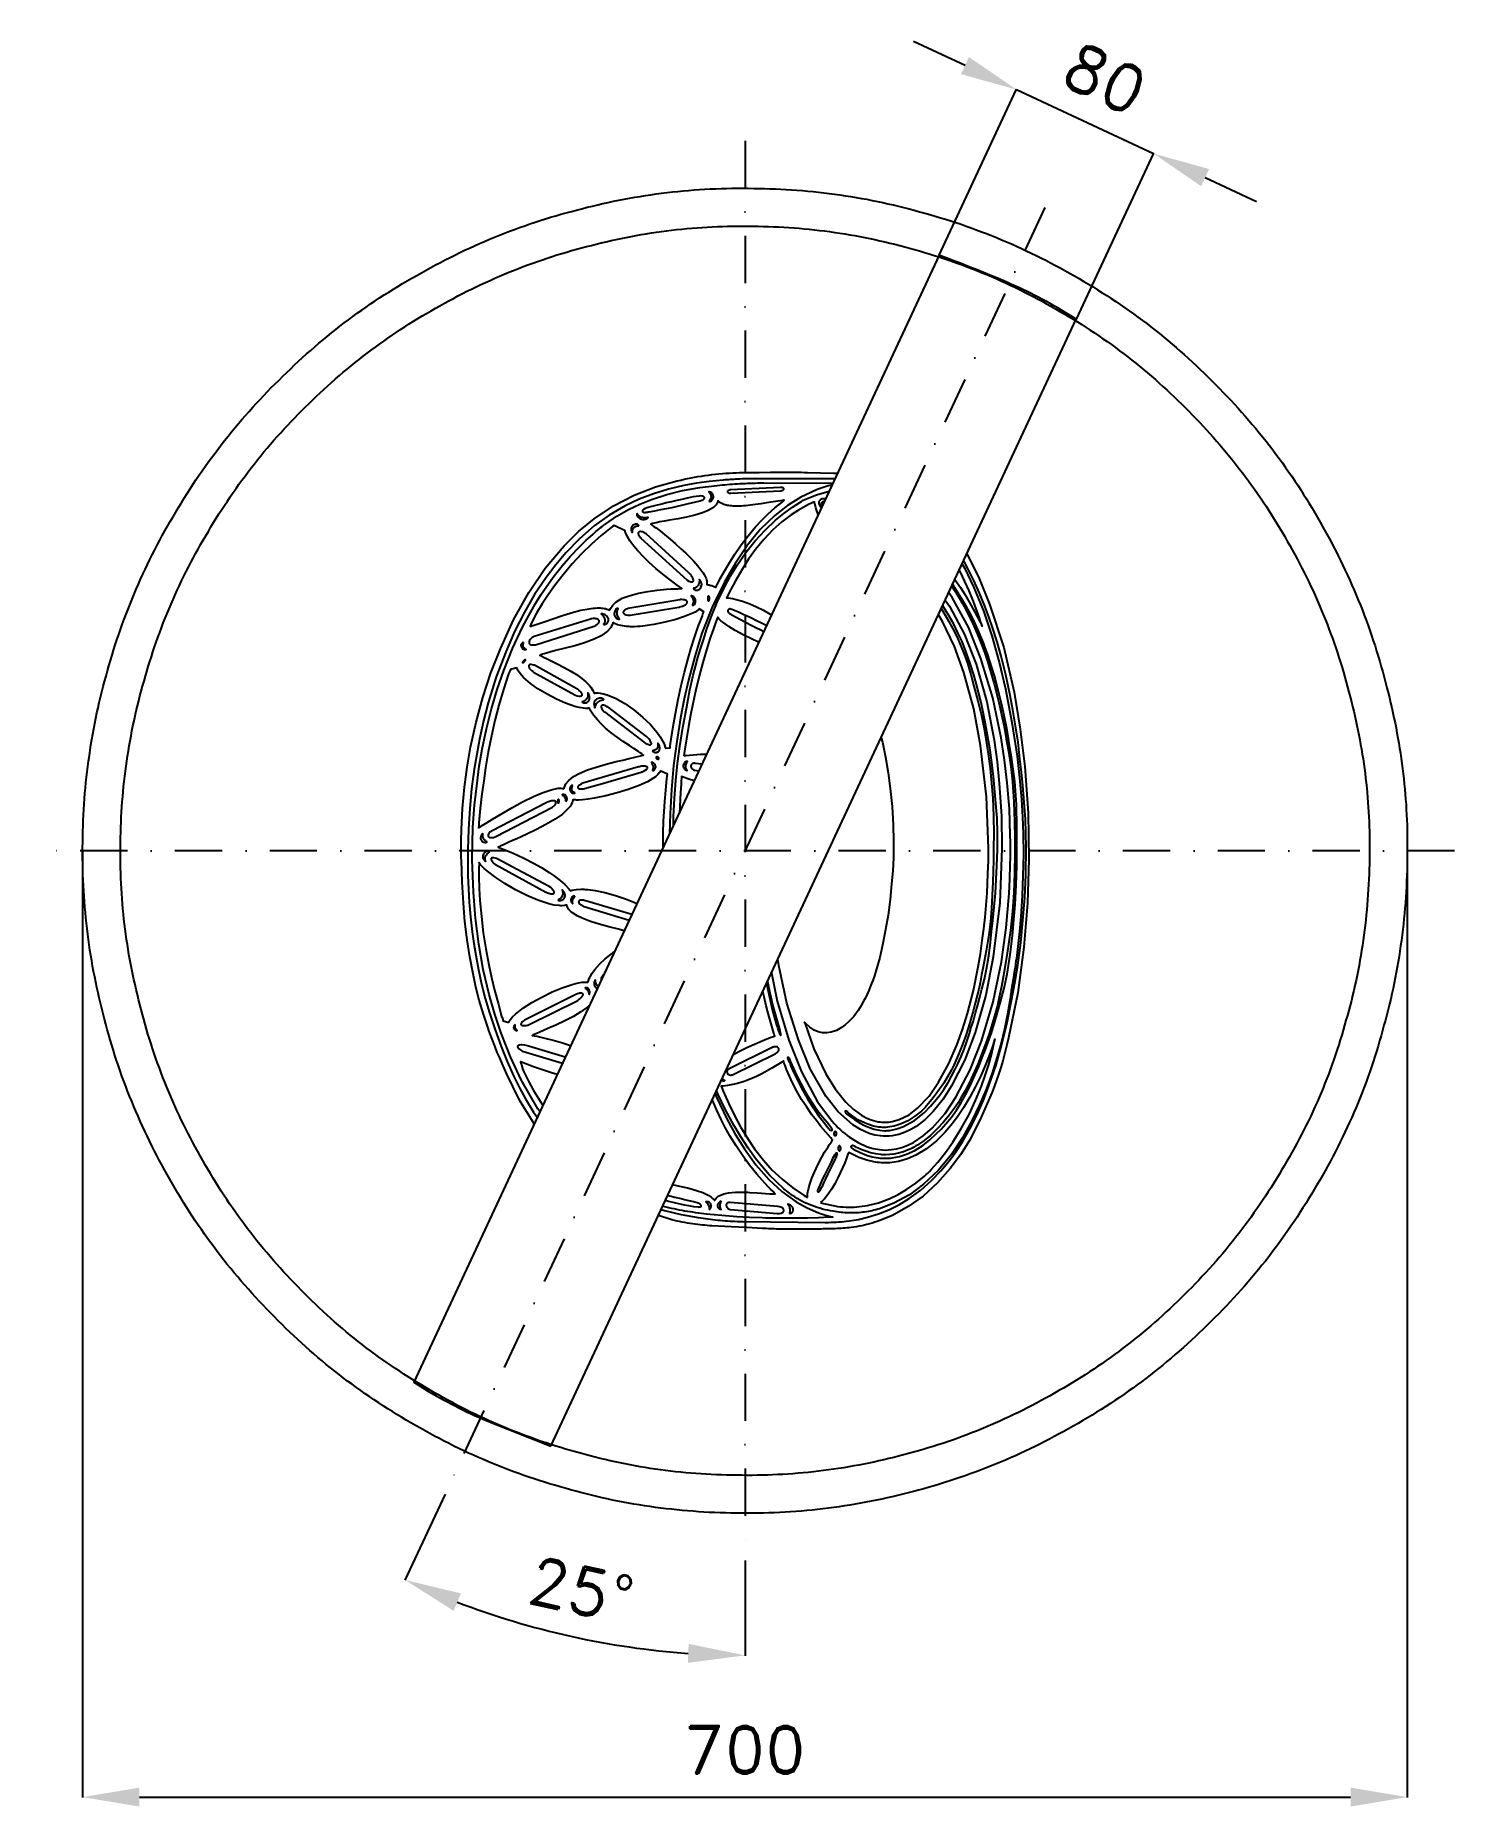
# Model space of a CAD drawing. Header units: millimetres. Extents: x -375 to 375, y -505 to 431.
import ezdxf

# ---------------------------------------------------------------- set-up
doc = ezdxf.new("R2010")
doc.units = ezdxf.units.MM
doc.header["$LTSCALE"] = 5
doc.linetypes.add('ČERCHOVANÁX2', pattern=[2, 1, -0.5, 0, -0.5])
doc.layers.add('Kóty', color=2, linetype='Continuous')
doc.layers.add('Značka', color=7, linetype='Continuous')
doc.styles.get("Standard").update_dxf_attribs({"font": 'romand.shx', "height": 25})
doc.dimstyles.get("Standard").update_dxf_attribs({"dimtxt": 25, "dimasz": 30, "dimexe": 0.18, "dimexo": 0.0625, "dimgap": 12.5, "dimtad": 1, "dimdec": 0, "dimzin": 0, "dimdsep": 46, "dimtxsty": 'Standard', "dimcen": 0.09, "dimadec": 0, "dimazin": 0, "dimtfac": 1, "dimtdec": 0, "dimtofl": 0, "dimtmove": 0, "dimatfit": 3, "dimfxl": 1, "dimtolj": 1, "dimtzin": 0, "dimarcsym": 0})

msp = doc.modelspace()

# ---------------------------------------------------------------- blocks, each defined once
blk = doc.blocks.new('*D2')
at = {"layer": 'Defpoints', "color": 0, "transparency": 16777216}
for p in [(215.95, 368.33), (102.6, 314.6), (175.1, 280.77)]:
    blk.add_point(p, dxfattribs=at)
at = {"layer": 'Kóty', "color": 0, "lineweight": -2, "transparency": 16777216}
for p, q in [((116.27, 414.84), (89.08, 427.53)), ((102.63, 314.66), (143.53, 402.32)), ((175.13, 280.83), (216.03, 368.5)), ((243.14, 355.65), (270.32, 342.96))]:
    blk.add_line(p, q, dxfattribs=at)
at = {"layer": 'Kóty', "color": 0, "transparency": 16777216}
for points in [[(118.38, 419.37), (114.15, 410.31), (143.45, 402.16)], [(245.25, 360.18), (241.02, 351.12), (215.95, 368.33)]]:
    blk.add_solid(points, dxfattribs=at)
at = {"layer": 'Kóty', "color": 0, "transparency": 16777216, "insert": (190.27, 407.9), "char_height": 25, "attachment_point": 5, "rotation": 334.98787}
blk.add_mtext('\\A1;80', dxfattribs=at)
blk = doc.blocks.new('*D3')
at = {"layer": 'Defpoints', "color": 0, "transparency": 16777216}
for p in [(0, 375), (158.48, 339.87), (-158.48, -339.87), (0, -375), (-121.93, -407.27)]:
    blk.add_point(p, dxfattribs=at)
at = {"layer": 'Kóty', "color": 0, "lineweight": -2, "transparency": 16777216}
for p, q in [((-158.51, -339.92), (-179.74, -385.46)), ((0, -375.06), (0, -425.31))]:
    blk.add_line(p, q, dxfattribs=at)
blk.add_arc((0, 0), 425.13, 249.04403, 265.95597, dxfattribs=at)
at = {"layer": 'Kóty', "color": 0, "transparency": 16777216}
for points in [[(-154, -401.61), (-150.1, -392.41), (-179.67, -385.3)], [(-29.8, -419.07), (-30.16, -429.07), (0, -425.13)]]:
    blk.add_solid(points, dxfattribs=at)
at = {"layer": 'Kóty', "color": 0, "transparency": 16777216, "insert": (-86.6, -390.64), "char_height": 25, "attachment_point": 5, "rotation": 347.5}
blk.add_mtext('\\A1;25°', dxfattribs=at)
blk = doc.blocks.new('*D4')
at = {"layer": 'Defpoints', "color": 0, "transparency": 16777216}
for p in [(-350.05, 0), (350, 0), (350, -500.03)]:
    blk.add_point(p, dxfattribs=at)
at = {"layer": 'Kóty', "color": 0, "lineweight": -2, "transparency": 16777216}
for p, q in [((-350.05, -0.06), (-350.05, -500.21)), ((350, -0.06), (350, -500.21)), ((-320.05, -500.03), (320, -500.03))]:
    blk.add_line(p, q, dxfattribs=at)
at = {"layer": 'Kóty', "color": 0, "transparency": 16777216}
for points in [[(-320.05, -495.03), (-320.05, -505.03), (-350.05, -500.03)], [(320, -495.03), (320, -505.03), (350, -500.03)]]:
    blk.add_solid(points, dxfattribs=at)
at = {"layer": 'Kóty', "color": 0, "transparency": 16777216, "insert": (-0.03, -475.03), "char_height": 25, "attachment_point": 5}
blk.add_mtext('\\A1;700', dxfattribs=at)

# ---------------------------------------------------------------- dimensions: what is measured, and where the dimension line sits
at = {"layer": 'Kóty'}
dim = msp.add_aligned_dim(p1=(102.6, 314.601), p2=(175.1, 280.775), distance=96.6194, dimstyle='Standard', dxfattribs=at)
dim.commit()
dim.dimension.update_dxf_attribs({"geometry": '*D2', "text_midpoint": (190.2719, 407.9017)})
dim = msp.add_angular_dim_2l(base=(-121.9282, -407.2686), line1=((0, 375), (0, -375)), line2=((158.4818, 339.8654), (-158.4818, -339.8654)), dimstyle='Standard', dxfattribs=at)
dim.commit()
dim.dimension.update_dxf_attribs({"geometry": '*D3', "text_midpoint": (-86.6037, -390.6438)})
dim = msp.add_linear_dim(base=(350, -500.0294), p1=(-350.0536, 0), p2=(350, 0), dimstyle='Standard', dxfattribs=at)
dim.commit()
dim.dimension.update_dxf_attribs({"geometry": '*D4', "text_midpoint": (-0.0268, -475.0294)})

# ---------------------------------------------------------------- linework, layer by layer
at = {"layer": 'Kóty'}
msp.add_lwpolyline([(143.4517, 402.1593), (215.9517, 368.3333)], dxfattribs=at)
at = {"layer": 'Značka', "color": 6, "linetype": 'ČERCHOVANÁX2', "lineweight": 25, "ltscale": 5}
for p, q in [((0, 375), (0, -375)), ((158.4818, 339.8654), (-158.4818, -339.8654)), ((375, 0), (-375, 0))]:
    msp.add_line(p, q, dxfattribs=at)
at = {"layer": 'Značka', "color": 5}
for points in [[(350, 0), (350, -2.291), (350, -4.581, -0.0321663), (346.5, -50.208, -0.0357268), (336.9, -95.004, -0.0366679), (321.8, -138.262, -0.0347487), (300.8, -178.953, -0.0340422), (275, -216.774, -0.0344423), (244.2, -250.7057, -0.0345546), (209.5, -280.5629, -0.0344262), (171, -305.3736, -0.034386), (129.7, -325.2231, -0.0344168), (86.2, -339.2308, -0.0344232), (41.2, -347.7241, -0.0344159), (-4.6, -349.97, -0.0344167), (-50.2, -346.5273, -0.034417), (-95, -336.8593, -0.0344219), (-138.2, -321.7156, -0.0344258), (-179, -300.7922, -0.0344196), (-216.8, -274.9795, -0.0344135), (-250.7, -244.227, -0.0344027), (-280.6, -209.504, -0.0344212), (-305.4, -171.017, -0.0344081), (-325.2, -129.751, -0.0344167), (-339.2, -86.154, -0.034422), (-347.7, -41.156, -0.0344239), (-350, 4.581, -0.0344186), (-346.5, 50.244, -0.0344066), (-336.9, 95.004, -0.0344079), (-321.7, 138.22, -0.0344215), (-300.8, 178.953, -0.0344123), (-275, 216.776, -0.0344159), (-244.2, 250.706, -0.0344112), (-209.5, 280.56, -0.0344102), (-171, 305.374, -0.0344135), (-129.8, 325.224, -0.0344133), (-86.2, 339.231, -0.0344178), (-41.2, 347.724, -0.0344147), (4.6, 349.97, -0.0344183), (50.2, 346.527, -0.0344185), (95, 336.859, -0.0344139), (138.2, 321.715, -0.0344122), (179, 300.792, -0.034421), (216.8, 274.98, -0.0343987), (250.7, 244.227, -0.0344281), (280.6, 209.501, -0.0344954), (305.4, 171.017, -0.0344081), (325.2, 129.763, -0.0340917), (339.2, 86.154, -0.0328069), (347.5, 43.384, -0.0342764), (350, 0)], [(330, 0), (330, -2.16), (330, -4.32, -0.0321676), (326.7, -47.339, -0.0357412), (317.6, -89.575, -0.0366598), (303.4, -130.361, -0.0347689), (283.6, -168.727, -0.0340415), (259.3, -204.387, -0.0344506), (230.3, -236.38, -0.034559), (197.5, -264.5307, -0.0344287), (161.2, -287.9237, -0.034392), (122.3, -306.6389, -0.034413), (81.2, -319.8462, -0.0344226), (38.8, -327.8541, -0.0344166), (-4.3, -329.9717, -0.0344155), (-47.4, -326.7258, -0.0344178), (-89.6, -317.6102, -0.0344206), (-130.3, -303.3319, -0.0344145), (-168.7, -283.6041, -0.034423), (-204.4, -259.2663, -0.034424), (-236.4, -230.271, -0.0344207), (-264.5, -197.532, -0.0344091), (-287.9, -161.245, -0.0344122), (-306.6, -122.337, -0.0343888), (-319.8, -81.231, -0.0343928), (-327.9, -38.804, -0.034449), (-330, 4.32, -0.0344398), (-326.7, 47.373, -0.0344103), (-317.6, 89.575, -0.0344275), (-303.3, 130.322, -0.0344042), (-283.6, 168.727, -0.0344117), (-259.3, 204.389, -0.034409), (-230.3, 236.38, -0.0344094), (-197.5, 264.528, -0.0344108), (-161.2, 287.924, -0.0344214), (-122.3, 306.639, -0.0344114), (-81.2, 319.846, -0.034423), (-38.8, 327.854, -0.0344179), (4.3, 329.972, -0.0344171), (47.4, 326.726, -0.0344183), (89.6, 317.61, -0.0344109), (130.3, 303.332, -0.0344202), (168.7, 283.604, -0.0344124), (204.4, 259.267, -0.034393), (236.4, 230.271, -0.0344124), (264.5, 197.529, -0.0344903), (287.9, 161.245, -0.0344317), (306.6, 122.348, -0.034062), (319.8, 81.231, -0.032789), (327.7, 40.905, -0.034256), (330, 0)], [(-102.6, -314.6012), (175.1, 280.775), (172.2, 282.633), (169.2, 284.464, 0.0360054), (136.7, 301.075, 0.0118533), (102.6, 314.601), (-175.1, -280.7754), (-172.2, -282.6332), (-169.2, -284.4635, 0.0360042), (-136.7, -301.0751), (-102.6, -314.6012)], [(-132.4, -102.721), (-134.8, -96.309), (-135.3, -95.01), (-135.8, -93.709), (-138.2, -86.413), (-140.4, -79.034), (-142.2, -72.095), (-143.7, -65.099), (-145.4, -56.09), (-146.8, -47.023), (-148, -37.355), (-148.8, -27.657), (-149.5, -16.468), (-149.9, -5.267), (-150, -3.562), (-150, -1.857), (-150, 7.24), (-149.9, 9.198), (-149.9, 11.156), (-149.3, 22.353), (-148.2, 33.516), (-146.8, 44.125), (-145, 54.671), (-142.1, 67.907), (-138.5, 80.97), (-134.3, 93.985), (-129.3, 106.752), (-122.4, 121.933), (-114.3, 136.483), (-105.6, 149.249), (-95.6, 161.028), (-88, 168.588), (-79.7, 175.429), (-69.5, 182.305), (-58.5, 187.92), (-47.3, 192.229), (-35.8, 195.437, -0.0236994), (-21.2, 198.255, -0.0252225), (-6.4, 199.631, -0.00892025), (0.5, 199.858, -0.00250046), (7.4, 199.927), (13.5, 199.972, -0.0013008), (19.6, 200, -0.00261622), (26.4, 199.982, -0.00359852), (33.1, 199.881), (39.9, 199.707), (46.7, 199.566, -0.00068431), (48.9355, 199.5468, -0.00068431)], [(-132.4, -102.721), (-134.8, -96.309), (-135.3, -95.01), (-135.8, -93.709), (-138.2, -86.413), (-140.4, -79.034), (-142.2, -72.095), (-143.7, -65.099), (-145.4, -56.09), (-146.8, -47.023), (-148, -37.355), (-148.8, -27.657), (-149.5, -16.468), (-149.9, -5.267), (-150, -3.562), (-150, -1.857), (-150, 7.24), (-149.9, 9.198), (-149.9, 11.156), (-149.3, 22.353), (-148.2, 33.516), (-146.8, 44.125), (-145, 54.671), (-142.1, 67.907), (-138.5, 80.97), (-134.3, 93.985), (-129.3, 106.752), (-122.4, 121.933), (-114.3, 136.483), (-105.6, 149.249), (-95.6, 161.028), (-88, 168.588), (-79.7, 175.429), (-69.5, 182.305), (-58.5, 187.92), (-47.3, 192.229), (-35.8, 195.437, -0.0236994), (-21.2, 198.255, -0.0252225), (-6.4, 199.631, -0.00892025), (0.5, 199.858, -0.00250046), (7.4, 199.927), (13.5, 199.972, -0.0013008), (19.6, 200, -0.00261622), (26.4, 199.982, -0.00359852), (33.1, 199.881), (39.9, 199.707), (46.7, 199.566, -0.00068431), (48.9355, 199.5468, -0.00068431)], [(47.5519, 196.5803), (-1.4, 196.42), (-2.7, 196.364), (-4.1, 196.304, 0.00860861), (-11.5, 195.829), (-18.9, 195.075), (-25.6, 194.146), (-32.3, 192.923), (-40.4, 191.044), (-48.3, 188.639), (-55.9, 185.777), (-63.3, 182.311), (-71.8, 177.38), (-79.7, 171.605), (-87.4, 164.811), (-94.6, 157.371), (-100, 150.986), (-105.1, 144.311), (-111.2, 135.33), (-116.6, 125.963), (-121.8, 115.843), (-126.3, 105.446), (-131.5, 91.913), (-135.7, 78.084), (-138.2, 68.558), (-140.3, 58.946), (-141.8, 51.012), (-143.1, 43.042), (-144.5, 32.704), (-145.5, 22.322), (-146.2, 11.452), (-146.5, 0.563), (-146.5, -13.275), (-145.7, -27.092), (-145.1, -34.961), (-144.1, -42.808), (-143.3, -49.03), (-142.3, -55.23), (-140.8, -62.915), (-139.2, -70.553), (-137.3, -78.136), (-135.1, -85.639), (-132.1, -94.563), (-128.8, -103.393), (-125.7, -111.433), (-122.2, -119.334), (-119.2, -125.314), (-116, -131.145), (-111.7, -138.072), (-109.7816, -140.7357)], [(-108.4023, -137.7784), (-109.4, -136.452), (-118.3, -121.084), (-124, -108.958), (-128.8, -96.458), (-132.2, -86.282), (-135.2, -75.971), (-138.3, -62.772), (-140.7, -49.418), (-142.4, -35.678), (-143.5, -21.866), (-144.2, -4.707), (-143.8, 12.451), (-142.9, 24.112), (-141.6, 35.731), (-140.4, 44.684), (-138.9, 53.595), (-136.6, 64.327), (-134, 74.954), (-131, 85.16), (-127.5, 95.221), (-122.9, 106.792), (-117.6, 118.065), (-114.3, 124.372), (-110.8, 130.544), (-107.9, 135.234), (-104.8, 139.824), (-100.9, 145.297), (-96.7, 150.583), (-92.3, 155.631), (-87.7, 160.458), (-84.1, 163.952), (-80.3, 167.312), (-78.8, 168.632), (-77.2, 169.928), (-76.5, 170.57), (-75.7, 171.209), (-74.6, 171.983), (-73.6, 172.751), (-67.7, 176.748), (-61.6, 180.272), (-55.6, 183.166), (-49.5, 185.626), (-41.3, 188.26), (-33, 190.277), (-23.9, 191.91), (-14.7, 193.028, -0.0111011), (-4, 193.88, -0.00882068), (6.8, 194.303), (8.4, 194.342), (10, 194.377), (46.4238, 194.1618)], [(46.0222, 193.3007, 0.03048402), (37.7, 190.597), (29.5, 186.725), (22.4, 182.355), (15.8, 177.2), (8.1, 169.721), (1.3, 161.411), (-5.1, 151.941), (-10.8, 141.984), (-17.3, 128.664), (-22.8, 114.885), (-26.6, 102.629), (-29.8, 90.17), (-32.1, 80.225), (-34.1, 70.226), (-36.1, 57.696), (-37.7, 45.093), (-38.9, 32.436), (-39.6, 19.746), (-39.8767, 9.1374)], [(20.9, 185.186), (20.5, 185.136), (20, 185.084), (16.2, 184.558), (12.4, 183.937), (8.3, 183.274), (4.2, 182.694), (0.2, 182.26, -0.0179808), (-3.9, 182.062, -0.0251971), (-7, 182.14, -0.0445259), (-10, 182.643), (-11.1, 182.965), (-12.2, 183.398), (-13, 183.828), (-13.7, 184.364), (-14, 184.614), (-14.3, 184.876), (-14.4, 184.513), (-14.5, 184.156), (-14.8, 183.46), (-15.3, 182.821), (-15.9, 182.083), (-16.7, 181.433), (-19.4, 179.768), (-22.4, 178.571), (-26.6, 177.287), (-30.9, 176.299), (-35.4, 175.41), (-39.9, 174.601), (-42.5, 174.157), (-45, 173.695), (-46.9, 173.303), (-48.9, 172.845), (-49.4, 172.725), (-49.8, 172.601), (-49.3, 172.256), (-48.9, 171.91), (-48, 171.219), (-47, 170.523), (-44.7, 168.782), (-42.5, 167.01), (-39.6, 164.645), (-36.7, 162.213), (-34, 159.771), (-31.3, 157.243), (-29.3, 155.203), (-27.3, 153.122), (-24.9, 150.518), (-22.8, 147.751), (-22.1, 146.861), (-21.6, 145.941), (-21.2, 145.24), (-20.8, 144.519), (-20.6, 143.839), (-20.4, 143.139), (-20.2, 142.59), (-20.1, 142.032), (-20.1, 141.436), (-20.1, 140.838), (-20.1, 140.73), (-20.1, 140.622), (-20, 140.614), (-20, 140.605), (-19.8, 140.585), (-19.7, 140.562), (-19.3, 140.503), (-19, 140.437), (-18.5, 140.335), (-18, 140.212), (-17.5, 140.07), (-17.1, 139.907), (-16.7, 139.763), (-16.4, 139.605), (-16, 139.419), (-15.6, 139.213), (-15.6, 139.174), (-15.5, 139.135), (-15.1, 139.912), (-14.7, 140.687), (-13.9, 142.247), (-13.1, 143.799), (-10.9, 147.708), (-8.6, 151.561), (-5.4, 156.67), (-2, 161.644), (1.6, 166.456), (5.5, 171.075), (8.7, 174.564), (12, 177.894), (15.7, 181.172), (19.6, 184.191), (20.2, 184.691), (20.9, 185.186)], [(-71.4, 127.023), (-71.3, 127.484), (-71.1, 127.936), (-69.9, 129.813), (-68.3, 131.345), (-64.9, 133.375), (-61.2, 134.747), (-56.3, 136.091), (-51.3, 137.044), (-46.4, 137.711), (-41.5, 138.153), (-39.2, 138.304), (-36.8, 138.411), (-35.3, 138.455), (-33.9, 138.467), (-33.6, 138.465), (-33.3, 138.463), (-34, 138.945), (-34.7, 139.428), (-35.9, 140.386), (-37.2, 141.35), (-40.3, 143.702), (-43.4, 146.101), (-47.1, 149.145), (-50.6, 152.315), (-53.7, 155.265), (-56.7, 158.385), (-58.8, 160.973), (-60.8, 163.722), (-62.1, 165.842), (-63.1, 168.079), (-63.3, 168.509), (-63.4, 168.941), (-69.2, 171.884), (-70, 171.356), (-70.7, 170.824), (-76.1, 166.529), (-81.2, 161.903), (-86.4, 156.818), (-91.3, 151.497), (-96.1, 145.836), (-100.7, 139.958), (-104, 135.239), (-107.2, 130.385), (-110.2, 125.441), (-112.8, 120.329), (-113.2, 119.466), (-113.6, 118.6), (-113.3, 118.659), (-113, 118.722), (-112.2, 118.915), (-111.5, 119.139), (-108.8, 120.007), (-106.2, 120.933), (-101.6, 122.58), (-96.9, 124.17), (-91.8, 125.761), (-86.7, 127.084), (-82.4, 127.893, -0.030662), (-78.1, 128.265, -0.0384894), (-75.1, 128.168, -0.0731239), (-72.3, 127.441), (-71.9, 127.24), (-71.4, 127.023)], [(-56.1, 171.584), (-56.1, 171.678), (-56.1, 171.769), (-56.3, 171.954), (-56.4, 172.114), (-56.6, 172.263), (-56.8, 172.372), (-57.1, 172.462), (-57.5, 172.493, 0.0438938), (-57.9, 172.469), (-58.3, 172.372), (-58.8, 172.207), (-59.2, 171.976), (-59.5, 171.687), (-59.8, 171.337), (-60, 171), (-60.2, 170.631), (-60.2, 170.211), (-60.2, 169.786), (-60.2, 169.447), (-60.1, 169.118), (-59.9, 168.803), (-59.8, 168.502), (-59.7, 168.339), (-59.6, 168.179), (-59.6, 168.277), (-59.6, 168.376), (-59.5, 168.834), (-59.4, 169.286), (-59.3, 169.611), (-59.2, 169.928), (-59, 170.299), (-58.8, 170.64), (-58.5, 170.932), (-58.2, 171.174), (-57.9, 171.372), (-57.5, 171.505), (-56.9, 171.603), (-56.3, 171.601), (-56.2, 171.593), (-56.1, 171.584)], [(-55, 165.161), (-30.8, 143.096), (-30.6, 142.985), (-30.5, 142.876), (-29.7, 142.472), (-29, 142.164), (-28.6, 142.064), (-28.3, 142.023, 0.0299868), (-28.1, 142.029), (-27.9, 142.058), (-27.8, 142.103), (-27.6, 142.174), (-27.5, 142.261), (-27.4, 142.368), (-27.4, 142.496), (-27.3, 142.634), (-27.3, 142.799), (-27.3, 142.967), (-27.3, 143.241), (-27.4, 143.51), (-27.6, 144.025), (-27.8, 144.513), (-28.1, 144.907), (-28.3, 145.286), (-28.8, 145.892), (-29.3, 146.467), (-29.5, 146.638), (-29.6, 146.808), (-52.2, 167.432), (-52.3, 167.523), (-52.5, 167.613), (-53.3, 168.071), (-54.1, 168.41), (-54.6, 168.546), (-55.2, 168.605), (-55.5, 168.598), (-55.8, 168.539), (-55.9, 168.467), (-56.1, 168.36), (-56.2, 168.266), (-56.3, 168.156), (-56.4, 168.025), (-56.4, 167.885), (-56.4, 167.656), (-56.4, 167.428), (-56.3, 167.137), (-56.2, 166.859), (-55.8, 166.139), (-55.3, 165.484), (-55.1, 165.322), (-55, 165.161)], [(117.2664, 156.7824), (123.4, 144.802), (129.3, 130.338), (136.7, 107.308), (142.2, 83.752), (145.5, 64.206), (147.9, 44.511), (149.6, 20.007), (150, -4.553), (149.3, -27.759), (147.4, -50.909), (144.2, -75.039), (139.3, -98.858), (138.4, -102.516), (137.5, -106.163), (136.7, -108.946), (136, -111.721), (135, -114.999), (134, -118.261), (133, -121.295), (131.9, -124.295), (130.6, -127.557), (129.2, -130.791), (124.2, -142.087), (118.6, -153.057), (113.9, -160.655), (108.5, -167.832), (101.7, -175.537), (94.1, -182.428), (86.3, -188.054), (77.9, -192.652, -0.0395568), (67.2, -196.739, -0.0423976), (56.1, -199.033, -0.0242105), (47.7, -199.717, -0.006638), (39.2, -199.881), (32.5, -199.963, -0.00341127), (25.9, -200, -0.00615441), (17.6, -199.891, -0.00576863), (9.3, -199.584), (1, -199.138), (-7.3, -198.685), (-17.5, -198.186, -0.0216871), (-27.5, -197.192, -0.0301803), (-38.7, -194.95), (-45.7695, -192.7591)], [(117.2664, 156.7824), (123.4, 144.802), (129.3, 130.338), (136.7, 107.308), (142.2, 83.752), (145.5, 64.206), (147.9, 44.511), (149.6, 20.007), (150, -4.553), (149.3, -27.759), (147.4, -50.909), (144.2, -75.039), (139.3, -98.858), (138.4, -102.516), (137.5, -106.163), (136.7, -108.946), (136, -111.721), (135, -114.999), (134, -118.261), (133, -121.295), (131.9, -124.295), (130.6, -127.557), (129.2, -130.791), (124.2, -142.087), (118.6, -153.057), (113.9, -160.655), (108.5, -167.832), (101.7, -175.537), (94.1, -182.428), (86.3, -188.054), (77.9, -192.652, -0.0395568), (67.2, -196.739, -0.0423976), (56.1, -199.033, -0.0242105), (47.7, -199.717, -0.006638), (39.2, -199.881), (32.5, -199.963, -0.00341127), (25.9, -200, -0.00615441), (17.6, -199.891, -0.00576863), (9.3, -199.584), (1, -199.138), (-7.3, -198.685), (-17.5, -198.186, -0.0216871), (-27.5, -197.192, -0.0301803), (-38.7, -194.95), (-45.7695, -192.7591)], [(-44.2521, -189.5059), (-42.5, -190.051), (-33.7, -192.206), (-24.7, -193.815, 0.0145447), (-14.4, -195.128, 0.0138916), (-4, -195.851), (-2.4, -195.92), (-0.9, -195.983), (42.3, -196.359), (43.3, -196.36), (44.2, -196.356, 0.0153914), (49.6, -196.146, 0.0170454), (55, -195.586), (59.9, -194.796), (64.7, -193.687), (70.5, -191.926), (76.1, -189.679), (81.6, -186.986), (86.8, -183.827), (92.9, -179.35), (98.5, -174.313), (103.5, -169.215), (108, -163.758), (111.6, -158.904), (114.9, -153.857), (118.9, -146.908), (122.5, -139.737), (126, -131.831), (129.1, -123.764), (132.8, -113.105), (135.8, -102.28), (138.6, -90.78), (140.9, -79.184), (142.6, -69.849), (144.1, -60.482), (145.7, -48.663), (146.9, -36.801), (147.8, -24.793), (148.4, -12.76), (148.6, 1.928), (148.2, 16.604), (147.6, 25.549), (146.8, 34.481), (146.1, 41.539), (145.3, 48.589), (144.3, 57.275), (143, 65.937), (141.6, 74.442), (140, 82.911), (137.8, 92.85), (135.3, 102.717), (133.2, 110.324), (130.8, 117.86), (128.8, 123.607), (126.7, 129.299), (123.9, 136.093), (120.9, 142.776), (117.8, 149.121), (115.62, 153.2525)], [(114.748, 151.3831), (116.1, 149.112), (120.8, 139.493), (126.1, 126.68), (130.5, 113.528), (134.3, 99.591), (137.6, 85.493), (141, 67.816), (143.8, 50.014), (145.1, 38.519), (146.1, 26.988), (146.6, 17.978), (147, 8.957), (147.1, -2.079), (146.9, -13.116), (146.5, -23.915), (145.7, -34.698), (145, -42.644), (144.1, -50.573), (143.8, -53.715), (143.4, -56.853), (143.1, -58.416), (142.9, -59.978), (142.9, -60.209), (142.9, -60.441), (142.7, -61.755), (142.5, -63.068), (142.3, -64.301), (142.1, -65.534), (141.9, -67.072), (141.6, -68.609), (141.4, -70.141), (141.1, -71.672), (140.9, -72.818), (140.7, -73.963), (140.6, -74.42), (140.6, -74.877), (140.5, -75.105), (140.5, -75.334), (140.3, -76.792), (140.1, -78.249), (138.7, -86.323), (137.1, -94.343), (135.3, -101.627), (133.3, -108.845), (130.6, -117.541), (127.4, -126.084), (123.9, -134.281), (120, -142.321), (115, -151.64), (109.2, -160.475), (102.3, -168.804), (94.3, -176.188), (86.9, -181.748), (78.7, -186.242), (71.1, -189.175, -0.0412812), (63.2, -190.889, -0.0424468), (54.9, -191.373, -0.0372887), (46.6, -190.528, -0.0517846), (35.3, -187.514, -0.0619638), (25.1, -182.094), (20.6, -178.67), (16.4, -174.83), (12.9, -171.337), (9.7, -167.687), (5.5, -162.551), (1.7, -157.187), (-2.2, -151.199), (-5.9, -145.056), (-10.3, -136.906), (-14.3, -128.52), (-14.9883, -126.7656)], [(109.2933, 139.6884), (111, 137.112), (113.1, 133.69), (114.9, 130.555), (116.7, 127.385), (118, 124.803), (119.4, 122.191), (120.9, 118.872), (122.4, 115.515), (123.8, 112.098), (125.2, 108.643), (126.7, 104.414), (128.1, 100.151), (129.9, 94.202), (131.6, 88.217), (133, 83.309), (134.2, 78.377), (135.6, 72.058), (136.9, 65.709), (138.1, 59.185), (139.2, 52.638), (140.4, 44.54), (141.3, 36.412), (142.1, 25.857), (142.4, 15.276), (142.6, 6.928), (142.6, -1.418), (142.5, -11.708), (142, -21.991), (141.3, -32.121), (140.3, -42.221), (138.6, -54.138), (136.6, -66.002), (135.6, -71.709), (134.4, -77.388), (133.4, -81.773), (132.2, -86.131), (130.7, -91.42), (129, -96.664), (127.2, -101.757), (125.3, -106.806), (123, -112.712), (120.4, -118.546), (118.4, -122.763), (116.3, -126.898), (114.5, -130.042), (112.6, -133.115), (110.1, -136.775), (107.5, -140.293), (104.7, -143.607), (101.7, -146.786), (98, -150.408), (93.9, -153.639), (92.9, -154.336), (91.9, -155.006), (91.1, -155.514), (90.3, -156.007), (89.3, -156.587), (88.3, -157.138), (87.3, -157.645), (86.2, -158.117), (85, -158.624), (83.8, -159.076), (81.2, -159.829), (78.6, -160.334), (76.5, -160.574), (74.4, -160.653, -0.0234), (71.7, -160.546), (69.1, -160.196), (66.4, -159.615), (63.8, -158.805), (61.8, -158.034), (59.8, -157.148), (59, -156.754), (58.2, -156.341), (57.8, -156.125), (57.4, -155.906), (57.3, -155.894), (57.3, -155.883), (57, -155.844), (56.8, -155.829, 0.020707), (56.7, -155.832), (56.5, -155.848), (56.4, -155.872), (56.3, -155.911), (56.2, -155.948), (56.2, -155.994), (56.1, -156.045), (56.1, -156.103), (56.1, -156.168), (56, -156.237), (56, -156.317), (56, -156.398), (56.1, -156.52), (56.1, -156.638), (56.2, -156.795), (56.3, -156.945), (56.3, -157.04), (56.4, -157.133), (56.4, -157.184), (56.5, -157.235), (57, -157.571), (57.6, -157.903), (60.8, -159.526), (64.2, -160.825), (67.2, -161.697), (70.3, -162.251, 0.0326986), (74.1, -162.514, 0.0337753), (77.8, -162.274), (81.6, -161.57), (85.3, -160.391), (89.7, -158.324), (93.9, -155.694), (97.6, -152.823), (101.1, -149.663), (103.7, -147.051), (106.2, -144.318), (109.1, -140.744), (111.8, -137), (114.3, -133.068), (116.6, -129.002), (119.2, -123.826), (121.5, -118.546), (123.5, -113.936), (125.4, -109.294), (127, -105.386), (128.4, -101.45), (130.2, -96.255), (131.9, -91.02), (133.5, -85.437), (135.1, -79.82), (136.9, -72.561), (138.5, -65.243), (140.1, -55.016), (141.3, -44.713), (142.1, -36.545), (142.7, -28.37), (143.3, -18.2), (143.7, -8.019), (143.7, 2.123), (143.7, 12.274), (143.5, 24.454), (142.6, 36.582), (141.8, 43.057), (140.8, 49.514), (140, 54.424), (139.2, 59.329), (138.2, 65.414), (137, 71.475), (135.6, 77.794), (134, 84.079), (131.8, 92.442), (129.2, 100.717), (128.1, 103.966), (126.9, 107.196), (126, 109.799), (125, 112.385), (123.6, 115.619), (122.2, 118.821), (120.7, 122.004), (119.1, 125.134), (117.1, 128.813), (114.9, 132.446), (112.7, 136.127), (110.4, 139.734), (109.7504, 140.6684)], [(14.048, -64.5131), (17, -79.405), (23.2, -100.117), (29.8, -116.808), (38.4, -132.599), (46, -142.887, 0.0616951), (55.3, -151.398), (59.8, -154.233), (64.6, -156.405), (67.7, -157.377), (71, -157.938), (72.6, -158.066), (74.2, -158.132), (75.8, -158.064), (77.4, -157.94), (80.1, -157.501), (82.8, -156.785), (86, -155.593), (89, -154.077), (94.2, -150.655), (98.9, -146.536), (105.7, -138.792), (111.5, -130.199), (119, -115.796), (125, -100.644), (131.1, -79.924), (135.5, -58.747), (138, -40.744), (139.6, -22.633), (140, -14.995), (140.2, -7.351), (140.3, -3.459), (140.3, 0.434), (140.3, 4.326), (140.2, 8.218), (139.7, 22.087), (138.6, 35.921), (137.2, 47.82), (135.4, 59.661), (130.9, 80.852), (124.7, 101.588), (118.1, 118.164), (109.4, 133.786), (107.6553, 136.1767)], [(-110.8, 108.851), (-79.7, 118.674), (-79.5, 118.761), (-79.3, 118.85), (-78.6, 119.263), (-77.9, 119.776), (-77.6, 120.07), (-77.3, 120.403), (-77.2, 120.638), (-77.1, 120.89), (-77.1, 121.062), (-77, 121.238), (-77.1, 121.4), (-77.1, 121.558), (-77.2, 121.711), (-77.3, 121.851), (-77.4, 122.033), (-77.6, 122.183), (-78, 122.36), (-78.3, 122.48), (-78.8, 122.579), (-79.3, 122.626, 0.0344542), (-80.3, 122.614), (-81.2, 122.484), (-81.5, 122.442), (-81.7, 122.398), (-111.4, 113.196), (-111.6, 113.132), (-111.7, 113.066), (-112.5, 112.606), (-113.2, 112.006), (-113.6, 111.576), (-113.9, 111.091), (-114, 110.773), (-114.1, 110.437), (-114.1, 110.194), (-114.1, 109.95), (-114.1, 109.725), (-114, 109.515), (-113.8, 109.319), (-113.7, 109.156), (-113.3, 108.968), (-113, 108.846), (-112.6, 108.769), (-112.3, 108.734), (-111.7, 108.734), (-111.2, 108.786), (-111, 108.817), (-110.8, 108.851)], [(-69.8, 120.709), (-69.9, 120.224), (-70, 119.746), (-71, 117.712), (-72.7, 115.997), (-76, 113.586), (-79.8, 111.821), (-84.8, 109.905), (-90, 108.319), (-95.1, 106.978), (-100.1, 105.729), (-103.2, 104.965), (-106.2, 104.11), (-107.1, 103.832), (-107.9, 103.489), (-108.2, 103.364), (-108.4, 103.233), (-107.8, 102.947), (-107.2, 102.661), (-106.1, 102.092), (-104.9, 101.523), (-102, 100.125), (-99.2, 98.704), (-95.6, 96.871), (-92.1, 94.924), (-89.1, 93.067), (-86.2, 91.009), (-84.1, 89.251), (-82.2, 87.268), (-81.5, 86.415), (-80.9, 85.515), (-80.5, 84.738), (-80.1, 83.928), (-79.9, 83.581), (-79.8, 83.23), (-79.3, 83.305), (-78.8, 83.364), (-77.7, 83.387), (-76.6, 83.289), (-74.7, 82.938), (-72.9, 82.403), (-68.1, 80.381), (-63.5, 77.743), (-58.7, 74.366), (-54.1, 70.6), (-50, 66.734), (-46.4, 62.476), (-44.8, 60.19), (-43.4, 57.755), (-42.8, 56.51), (-42.4, 55.216), (-42.2, 54.708), (-42.1, 54.197), (-39.6, 54.283), (-39.5, 55.438), (-39.3, 56.592), (-38.1, 64.566), (-36.8, 72.51), (-35.4, 79.895), (-33.7, 87.243), (-32, 94.418), (-30.1, 101.544), (-28.4, 107.121), (-26.7, 112.661), (-24.7, 118.434), (-22.5, 124.153), (-22.2, 125.149), (-21.8, 126.144), (-24.3, 127.772), (-24.4, 127.584), (-24.5, 127.402), (-25.9, 126.291), (-27.5, 125.51), (-32, 123.729), (-36.5, 122.239), (-42.3, 120.685), (-48.2, 119.496), (-54, 118.654, -0.029776), (-59.8, 118.372, -0.0223306), (-62.7, 118.496), (-65.6, 118.933), (-67.3, 119.393), (-68.9, 120.138), (-69.3, 120.415), (-69.8, 120.709)], [(71.9835, 59.6979), (72.6, 57.382), (74.2, 49.394), (75.6, 41.186), (76.7, 32.931), (77.7, 23.343), (78.3, 13.726), (78.5, 5.028), (78.4, -3.672), (78.1, -10.615), (77.5, -17.546), (76.7, -25.853), (75.6, -34.126), (74.3, -41.62), (72.9, -49.073), (71.2, -56.416), (69.1, -63.669), (68.4, -66.105), (67.5, -68.52), (66.9, -70.211), (66.2, -71.888), (65.4, -73.833), (64.5, -75.748), (63.6, -77.65), (62.6, -79.54), (61.3, -82.05), (59.8, -84.483), (57.5, -87.599), (54.7, -90.399), (52.9, -91.999), (51, -93.44), (48.4, -94.934), (45.5, -95.917), (43.2, -96.274, -0.0503958), (40.9, -96.184), (38.7, -95.686), (36.6, -94.794), (34.2, -93.212), (32.1, -91.216), (31.7, -90.87), (31.4, -90.52), (31.5, -90.728), (31.6, -90.936), (36.4, -104.753), (42.8, -117.935), (47.6, -125.755), (53.3, -132.867), (57.2, -136.617), (61.6, -139.763), (64.1, -141.145), (66.7, -142.239), (70.3, -143.165, 0.0458028), (73.9, -143.473, 0.0493382), (77.8, -143.124), (81.5, -142.055), (86.7, -139.495), (91.2, -135.988), (97.3, -129.593), (102.3, -122.337), (107.6, -112.779), (111.9, -102.777), (114.9, -94.479), (117.5, -86.044), (120.7, -73.802), (123.2, -61.411), (124.4, -54.404), (125.4, -47.37), (126.2, -41.257), (126.9, -35.131), (127.4, -28.8), (127.9, -22.459), (128.2, -17.255), (128.4, -12.047), (128.6, -5.391), (128.6, 1.268), (127.7, 28.529), (124.5, 55.619), (120.9, 75.028), (115.7, 94.088), (110.7, 107.924), (104.4, 121.153), (102.2828, 124.6582)], [(54.3, -138.09), (54.2, -138.031), (54.1, -137.973), (53.9, -137.832), (53.7, -137.703), (53.6, -137.627), (53.4, -137.563), (53.3, -137.527), (53.2, -137.507), (53.2, -137.505), (53.1, -137.513), (53.1, -137.522), (53, -137.536), (53, -137.554), (53, -137.577), (53, -137.603), (52.9, -137.632), (52.9, -137.666), (52.9, -137.702), (52.9, -137.764), (52.9, -137.827), (52.9, -137.933), (53, -138.035), (53.1, -138.262), (53.2, -138.473), (53.4, -138.712), (53.6, -138.934), (53.8, -139.047), (53.9, -139.155), (53.9, -139.21), (54, -139.265), (54.5, -139.641), (55, -140.015), (57.9, -142.035), (60.8, -143.891), (63.2, -145.212), (65.8, -146.318), (68.3, -147.169), (71, -147.709), (73.8, -147.928, 0.0354945), (76.6, -147.749), (80.2, -146.996), (83.7, -145.729), (89.5, -142.617), (94.7, -138.516), (98.1, -135.041), (101.2, -131.284), (103.3, -128.549), (105.2, -125.74), (107.3, -122.447), (109.2, -119.045), (110.9, -115.812), (112.4, -112.541), (114.2, -108.737), (115.8, -104.872), (117.3, -100.714), (118.6, -96.499), (119.6, -93.173), (120.7, -89.846), (121.9, -85.685), (123, -81.505), (124.1, -77.286), (125.2, -73.059), (126.5, -67.872), (127.6, -62.652), (128.8, -55.542), (129.7, -48.385), (130.3, -42.646), (131, -36.907), (131.7, -29.707), (132.3, -22.495), (132.7, -15.269), (133.1, -8.036), (133.4, 0.655), (133.4, 9.348), (133.2, 17.138), (132.6, 24.919), (132.1, 31.176), (131.5, 37.423), (130.6, 45.278), (129.5, 53.108), (128.2, 60.994), (126.7, 68.854), (124.8, 78.38), (122.4, 87.821), (121, 92.897), (119.4, 97.928), (118, 101.855), (116.6, 105.747), (114.7, 110.477), (112.5, 115.131), (110.3, 119.623), (107.9, 124.01), (106, 127.186), (104.5279, 129.4715)], [(103.764, 127.8339), (105.8, 124.489), (107.8, 121.107), (109.7, 117.657), (111.9, 113.176), (113.9, 108.609), (115.8, 103.871), (117.5, 99.057), (119.3, 93.067), (121, 87.019), (123, 79.258), (124.9, 71.459), (126.2, 65.254), (127.3, 59.015), (128.5, 51.237), (129.5, 43.429), (130.3, 35.609), (130.9, 27.77), (131.4, 18.301), (131.5, 8.824), (131.4, 1.811), (131.3, -5.202), (131.1, -10.817), (131, -16.43), (130.7, -23.453), (130.2, -30.471), (129.7, -37.506), (128.8, -44.51), (127.4, -52.945), (125.8, -61.349), (125, -65.541), (124.2, -69.726), (123.5, -73.084), (122.7, -76.431), (121.7, -80.629), (120.6, -84.806), (119.4, -89), (118.1, -93.169), (116.5, -98.207), (114.6, -103.192), (113.2, -106.853), (111.6, -110.463), (110.3, -113.272), (108.9, -116.039), (107, -119.423), (105, -122.728), (102.8, -125.988), (100.5, -129.151), (98.7, -131.51), (96.8, -133.808), (96, -134.729), (95.2, -135.639), (94.8, -136.095), (94.3, -136.549), (93.8, -137.054), (93.2, -137.555), (89.7, -140.334), (86, -142.703), (82.5, -144.358), (78.9, -145.508), (75.3, -146.11, -0.0420868), (71.7, -146.121, -0.0426799), (67.9, -145.544), (64.3, -144.376), (59.7, -142.101), (55.6, -139.133), (54.9, -138.615), (54.3, -138.09)], [(-95.6, 32.785), (-95.5, 33.214), (-95.4, 33.638), (-94.6, 35.425), (-93.3, 36.979), (-90.7, 39.149), (-87.6, 40.789), (-83.2, 42.671), (-78.6, 44.195), (-73.3, 45.708), (-68, 47.063), (-64.6, 47.873), (-61.3, 48.675), (-58.3, 49.403), (-55.3, 50.156), (-54.5, 50.362), (-53.7, 50.57), (-54.1, 50.875), (-54.6, 51.179), (-55.4, 51.796), (-56.3, 52.406), (-58.7, 53.973), (-61.1, 55.526), (-64.3, 57.695), (-67.5, 59.932), (-70.7, 62.281), (-73.7, 64.795), (-75.9, 66.895), (-78, 69.144), (-80, 71.641), (-81.8, 74.338), (-82, 74.828), (-82.3, 75.321), (-82.8, 75.271), (-83.2, 75.234, -0.0254977), (-84.3, 75.231), (-85.4, 75.319), (-87.7, 75.697), (-90, 76.273), (-94.9, 77.96), (-99.7, 80.096), (-104.6, 82.676), (-109.4, 85.575), (-113.3, 88.346), (-117, 91.51), (-118.2, 92.828), (-119.4, 94.265), (-119.9, 95.102), (-120.3, 96.002), (-120.4, 96.34), (-120.5, 96.683), (-124, 95.699), (-124.4, 94.549), (-124.9, 93.398), (-127.6, 85.221), (-130.1, 76.941), (-132.2, 68.847), (-134, 60.687), (-135.7, 52.295), (-137.1, 43.86), (-138.1, 36.928), (-139, 29.979), (-139.9, 22.405), (-140.6, 14.817), (-140.7, 13.458), (-140.8, 12.098), (-140.6, 12.255), (-140.3, 12.412), (-139.6, 12.853), (-138.9, 13.294), (-136.2, 15.001), (-133.5, 16.686), (-128.4, 19.732), (-123.3, 22.679), (-117.6, 25.762), (-111.8, 28.582), (-107.2, 30.549), (-102.4, 32.212), (-99.5, 32.951, -0.0869733), (-96.5, 32.962), (-96.1, 32.881), (-95.6, 32.785)], [(-117.5, 99.381), (-117.5, 99.376), (-117.5, 99.371), (-117.4, 99.356), (-117.4, 99.351, 0.0652864), (-117.3, 99.355), (-117.3, 99.372), (-117.2, 99.414), (-117.1, 99.466), (-117, 99.54), (-116.9, 99.622), (-116.8, 99.683), (-116.7, 99.746), (-116.6, 99.84), (-116.5, 99.937), (-116.4, 100.083), (-116.3, 100.238), (-116.2, 100.354), (-116.1, 100.476), (-116.1, 100.568), (-116, 100.664), (-116, 100.716), (-116, 100.769), (-116, 100.805), (-116, 100.841), (-116, 100.859), (-116, 100.876), (-116, 100.887), (-116, 100.897), (-116, 100.909), (-116, 100.92), (-116.1, 100.933), (-116.1, 100.941), (-116.1, 100.946), (-116.1, 100.945), (-116.2, 100.926), (-116.3, 100.89), (-116.4, 100.834), (-116.5, 100.772), (-116.6, 100.696), (-116.7, 100.614), (-116.8, 100.493), (-117, 100.364), (-117.1, 100.216), (-117.2, 100.058), (-117.3, 99.942), (-117.4, 99.821), (-117.4, 99.73), (-117.5, 99.635), (-117.5, 99.584), (-117.5, 99.532), (-117.5, 99.496), (-117.5, 99.459), (-117.5, 99.441), (-117.5, 99.424), (-117.5, 99.413), (-117.5, 99.403), (-117.5, 99.396), (-117.5, 99.39), (-117.5, 99.385), (-117.5, 99.381)], [(-111.8, 94.403), (-89.9, 82.354), (-89.8, 82.281), (-89.6, 82.209), (-88.7, 81.918), (-87.7, 81.743), (-87.3, 81.711, 0.035248), (-87, 81.726), (-86.7, 81.764), (-86.5, 81.838), (-86.4, 81.903), (-86.2, 81.989), (-86.2, 82.051), (-86.1, 82.121), (-86.1, 82.194), (-86.1, 82.273), (-86, 82.36), (-86, 82.45), (-86, 82.602), (-86.1, 82.752), (-86.2, 82.994), (-86.3, 83.222), (-86.5, 83.578), (-86.8, 83.907), (-87.6, 84.638), (-88.4, 85.278), (-88.6, 85.41), (-88.8, 85.541), (-111.3, 97.957), (-111.4, 98.017), (-111.6, 98.075), (-112.3, 98.302), (-113, 98.407), (-113.3, 98.408), (-113.6, 98.359), (-113.8, 98.298), (-114, 98.203), (-114.1, 98.121), (-114.2, 98.023), (-114.3, 97.914), (-114.3, 97.794), (-114.3, 97.658), (-114.3, 97.518), (-114.3, 97.298), (-114.3, 97.084), (-114.1, 96.754), (-114, 96.446), (-113.7, 96.068), (-113.4, 95.717), (-112.8, 95.163), (-112.2, 94.661), (-112, 94.531), (-111.8, 94.403)], [(-74.6, 79.85), (-74.6, 79.929), (-74.7, 80.006), (-74.9, 80.168), (-75.1, 80.299), (-75.3, 80.396), (-75.5, 80.471), (-75.9, 80.563), (-76.3, 80.601, 0.0428358), (-76.9, 80.578), (-77.5, 80.454), (-78, 80.276), (-78.5, 80.023), (-78.9, 79.705), (-79.3, 79.315), (-79.5, 78.934), (-79.7, 78.514), (-79.8, 78.025), (-79.9, 77.523), (-79.8, 77.116), (-79.7, 76.717), (-79.6, 76.329), (-79.5, 75.954), (-79.4, 75.75), (-79.3, 75.548), (-79.3, 75.659), (-79.2, 75.769), (-79.1, 76.35), (-78.9, 76.911), (-78.6, 77.381), (-78.4, 77.819), (-77.9, 78.304), (-77.4, 78.721), (-76.9, 79.087), (-76.3, 79.377), (-75.6, 79.633), (-74.8, 79.808), (-74.7, 79.829), (-74.6, 79.85)], [(-49, 52.774), (-48.9, 52.678), (-48.8, 52.585), (-48.5, 52.353), (-48.2, 52.167), (-47.9, 52.05), (-47.6, 51.973), (-47.3, 51.93, 0.0427059), (-46.9, 51.947), (-46.6, 52.016), (-46.2, 52.143), (-45.9, 52.319), (-45.7, 52.544), (-45.4, 52.816), (-45.2, 53.125), (-45.1, 53.486), (-45, 53.867), (-45, 54.408), (-45.1, 54.944), (-45.2, 55.413), (-45.4, 55.863), (-45.6, 56.199), (-45.8, 56.522), (-45.9, 56.694), (-46, 56.863), (-46, 56.758), (-46, 56.653), (-46, 56.228), (-46, 55.802), (-46, 55.388), (-46.1, 54.979), (-46.2, 54.566), (-46.4, 54.175), (-46.6, 53.833), (-46.9, 53.535), (-47.3, 53.275), (-47.7, 53.076), (-48.2, 52.886), (-48.8, 52.792), (-48.9, 52.782), (-49, 52.774)], [(-32.3, 50.186), (-31.8, 50.264), (-31.3, 50.339), (-27.4, 50.752), (-23.5, 50.932, -0.01202103), (-20.3814, 50.9344, -0.01202103)], [(-44.8, 42.266), (-44.9, 41.922), (-45, 41.587), (-46, 40.191), (-47.3, 39.046), (-51.5, 36.447), (-55.9, 34.488), (-61.7, 32.347), (-67.6, 30.524), (-73.6, 28.971), (-79.7, 27.764), (-82.8, 27.292), (-85.9, 26.938), (-88, 26.79, -0.0359274), (-90.1, 26.865), (-90.5, 26.915), (-91, 26.973), (-91, 26.552), (-91.1, 26.136), (-91.4, 25.266), (-91.8, 24.442), (-92.4, 23.403), (-93.2, 22.442), (-96.5, 19.317), (-100.3, 16.707), (-105.2, 13.832), (-110.1, 11.231), (-115.3, 8.746), (-120.5, 6.371), (-122.8, 5.324), (-125.1, 4.283), (-127.3, 3.314), (-129.4, 2.322), (-129.9, 2.09), (-130.4, 1.856), (-129.9, 1.639), (-129.3, 1.421), (-128.1, 0.958), (-126.9, 0.483), (-123.7, -0.839), (-120.5, -2.237), (-116.1, -4.322), (-111.8, -6.56), (-107.6, -8.922), (-103.5, -11.484), (-100.6, -13.521), (-97.7, -15.711), (-95.2, -17.909), (-92.9, -20.349), (-92.6, -20.759), (-92.3, -21.174), (-91.8, -21.016), (-91.3, -20.87), (-90.2, -20.627), (-89.1, -20.474), (-86.8, -20.334, -0.0184232), (-84.4, -20.403, -0.0280494), (-79.2, -21.004), (-74.1, -22.09), (-68.5, -23.602), (-63.1, -25.452), (-58.7, -27.239), (-57.1709, -27.9407)], [(-63.8568, -42.275), (-66.9, -41.527), (-72, -40.218), (-77.1, -38.778), (-81.6, -37.341), (-86, -35.631), (-88.7, -34.36), (-91.2, -32.778), (-92.3, -31.879), (-93.2, -30.825), (-93.7, -30.132), (-94, -29.374), (-94.1, -29.054), (-94.1, -28.728), (-94.7, -28.843), (-95.3, -28.941), (-96.6, -29.043, -0.0204094), (-98, -29.015), (-100.8, -28.685), (-103.6, -28.066), (-109.5, -26.146), (-115.3, -23.64), (-121.2, -20.634), (-126.9, -17.293), (-131.6, -14.23), (-136.1, -10.855), (-137.8, -9.358), (-139.4, -7.717), (-139.9, -7.222), (-140.2, -6.689), (-140.4, -6.432), (-140.5, -6.17), (-140.5, -7.398), (-140.6, -8.627), (-140.6, -11.108), (-140.6, -13.59), (-140.4, -19.906), (-140.1, -26.215), (-139.3, -34.778), (-138.3, -43.308), (-136.9, -51.86), (-135.3, -60.364), (-133.9, -67.067), (-132.3, -73.736), (-130.5, -80.613), (-128.6, -87.444), (-128.2, -88.618), (-127.8, -89.792), (-124.8, -90.701)], [(-124.8, -90.701), (-124.7, -90.367), (-124.6, -90.039), (-123.1, -87.931), (-121.1, -86.158), (-117, -83.01), (-112.6, -80.246), (-107.3, -77.297), (-101.9, -74.641), (-96.7, -72.424), (-91.4, -70.612), (-88.8, -69.937), (-86.2, -69.478), (-85, -69.369, -0.0380473), (-83.9, -69.398), (-83.5, -69.448), (-83.1, -69.512), (-82.9, -69.024), (-82.7, -68.54), (-82.4, -67.577), (-81.9, -66.64), (-80.7, -64.611), (-79.4, -62.711), (-76.8, -59.799), (-73.9, -57.172), (-70.7, -54.608), (-69.0812, -53.4758)], [(-114.5, -92.06), (-88.4, -79.124), (-88.2, -78.988), (-88, -78.851), (-87.2, -78.194), (-86.4, -77.441), (-86.1, -77.103), (-85.8, -76.734), (-85.7, -76.499), (-85.6, -76.25), (-85.6, -76.098), (-85.6, -75.944), (-85.6, -75.854), (-85.6, -75.766), (-85.7, -75.687), (-85.7, -75.614), (-85.8, -75.546), (-85.8, -75.487), (-85.9, -75.433), (-86, -75.389), (-86.2, -75.33), (-86.3, -75.292), (-86.6, -75.262), (-86.9, -75.267), (-87.4, -75.321), (-87.8, -75.42), (-88.6, -75.654), (-89.4, -75.957), (-89.6, -76.047), (-89.8, -76.138), (-116.5, -89.579), (-116.6, -89.663), (-116.7, -89.747), (-117.3, -90.166), (-117.9, -90.657), (-118.1, -90.887), (-118.2, -91.142), (-118.3, -91.31), (-118.4, -91.489), (-118.4, -91.605), (-118.4, -91.722), (-118.4, -91.826), (-118.3, -91.922), (-118.2, -92.016), (-118.2, -92.095), (-118, -92.17), (-117.9, -92.229), (-117.6, -92.319), (-117.3, -92.368), (-116.9, -92.396, 0.0176471), (-116.5, -92.388), (-115.7, -92.307), (-114.9, -92.151), (-114.7, -92.106), (-114.5, -92.06)], [(39.9, -185.936), (40.7, -186.18), (41.5, -186.417), (47.4, -187.69, 0.0314224), (53.4, -188.256, 0.0309338), (59.1, -188.183, 0.0296469), (64.8, -187.419), (70.6, -185.993), (76.2, -183.907), (80.9, -181.681), (85.4, -179.073), (90.3, -175.675), (94.9, -171.882), (95.8, -171.137), (96.6, -170.386), (97.5, -169.424), (98.4, -168.456), (100.2, -166.494), (101.9, -164.487), (106, -159.366), (109.8, -154.028), (114.3, -146.819), (118.4, -139.327), (121.9, -131.974), (125, -124.435), (127, -118.698), (128.8, -112.88), (130.4, -107.175), (131.7, -101.404), (131.9, -100.452), (132, -99.5), (131.8, -100.326), (131.5, -101.152), (130.9, -102.829), (130.4, -104.501), (128.8, -108.808), (127.1, -113.072), (124.6, -118.897), (121.9, -124.611), (118.9, -130.285), (115.5, -135.784), (112.7, -140.019), (109.6, -144.105), (105.6, -148.883), (101.2, -153.285), (96, -157.441), (90.3, -160.849), (85.8, -162.84), (81.1, -164.209), (76.5, -164.898, -0.0380377), (71.9, -164.89, -0.030109), (68.1, -164.412), (64.3, -163.507), (60.2, -162.052), (56.3, -160.155), (55.5, -159.762), (54.8, -159.362), (54.6, -159.873), (54.4, -160.384), (54, -161.392), (53.6, -162.399), (52.7, -164.835), (51.7, -167.257), (50.3, -170.274), (48.9, -173.247), (47.5, -175.938), (45.9, -178.553), (44.7, -180.418), (43.4, -182.212), (42, -183.893), (40.4, -185.441), (40.1, -185.69), (39.9, -185.936)], [(-6.3, -118.237), (16, -107.291), (16.1, -107.209), (16.3, -107.125), (16.9, -106.73), (17.4, -106.228), (17.6, -105.93), (17.8, -105.6), (17.9, -105.361), (17.9, -105.112), (17.9, -104.882), (17.9, -104.656), (17.8, -104.446), (17.7, -104.252), (17.5, -104.073), (17.4, -103.92), (17.1, -103.753), (16.8, -103.637), (16.5, -103.555), (16.1, -103.53), (15.8, -103.548), (15.5, -103.602), (15, -103.715), (14.6, -103.875), (14.5, -103.943), (14.3, -104.014), (-8.3, -115.229), (-8.4, -115.285), (-8.5, -115.344), (-8.9, -115.595), (-9.2, -115.919), (-9.4, -116.157), (-9.5, -116.423), (-9.6, -116.679), (-9.6, -116.942), (-9.6, -117.194), (-9.5, -117.435), (-9.3, -117.668), (-9.2, -117.875), (-8.9, -118.103), (-8.6, -118.277), (-8.2, -118.432), (-7.7, -118.497, 0.0528506), (-7.1, -118.475), (-6.5, -118.331), (-6.4, -118.285), (-6.3, -118.237)], [(-15.7874, -128.4788), (-15.1, -130.171), (-9.6, -141.66), (-5.2, -149.726), (-0.3, -157.524), (5.7, -165.907), (12.6, -173.667), (19.4, -180.033), (27, -185.481), (32.8, -188.742), (38.9, -191.353), (41.4, -192.219), (43.9, -192.96), (45.2, -193.288), (46.5, -193.599), (45.5, -193.645), (44.5, -193.69), (38.8, -193.914), (33.1, -194.078), (27.8, -194.179, -0.00300057), (22.5, -194.217, -0.00394833), (15.8, -194.18, -0.00425435), (9.1, -194.034), (2.4, -193.781), (-4.3, -193.398), (-12.3, -192.77), (-20.3, -191.95, -0.0142389), (-31.8, -190.388, -0.0272328), (-43, -187.889), (-43.4329, -187.7496)], [(-38.1631, -176.4515), (-37.8, -176.522), (-33.7, -177.38), (-29.6, -178.325), (-25.6, -179.441), (-22.3, -180.575), (-19.2, -182.13), (-18.5, -182.589), (-17.8, -183.094), (-17.1, -183.668), (-16.5, -184.322), (-16.3, -184.6), (-16.1, -184.886), (-15.9, -184.562), (-15.7, -184.245), (-15.3, -183.658), (-14.8, -183.137), (-14.1, -182.583), (-13.3, -182.122), (-11.1, -181.235), (-8.7, -180.74), (-5.1, -180.384, -0.0172498), (-1.4, -180.369, -0.00933335), (2.5, -180.532), (6.4, -180.8), (8.7, -180.967), (10.9, -181.129), (13, -181.26), (15.2, -181.316), (15.6, -181.316), (16, -181.313), (15.4, -180.7), (14.8, -180.084), (13.5, -178.829), (12.3, -177.557), (9.2, -174.261), (6.3, -170.865), (2.4, -166.095), (-1.2, -161.155), (-4.7, -155.974), (-8, -150.639), (-10.4, -146.219), (-12.8, -141.71), (-15.1, -136.793), (-17.2, -131.782), (-17.2535, -131.6221)], [(-42.0056, -184.6895), (-40.4, -185.105), (-37.5, -185.833), (-34.5, -186.513), (-32.1, -187.02), (-29.8, -187.48), (-27.3, -187.896), (-24.8, -188.205), (-24.3, -188.239, 0.0541854), (-23.8, -188.205), (-23.6, -188.161), (-23.5, -188.089), (-23.4, -188.026), (-23.3, -187.948), (-23.2, -187.887), (-23.2, -187.82), (-23.2, -187.75), (-23.2, -187.676), (-23.2, -187.598), (-23.2, -187.521), (-23.2, -187.406), (-23.3, -187.296), (-23.4, -187.142), (-23.5, -187.002), (-23.6, -186.845), (-23.8, -186.705), (-24.2, -186.432), (-24.7, -186.214), (-27, -185.5), (-29.5, -185.028), (-32, -184.447), (-34.5, -183.792), (-37.1, -183.154), (-39.7, -182.546), (-40.8768, -182.2695)], [(-18.8, -189.658), (-18.7, -189.611), (-18.6, -189.563), (-18.5, -189.435), (-18.4, -189.292), (-18.2, -189.06), (-18.1, -188.811), (-18, -188.425), (-17.9, -188.021), (-17.9, -187.666), (-17.9, -187.311), (-18, -186.965), (-18.1, -186.636), (-18.3, -186.33), (-18.5, -186.066), (-18.8, -185.833), (-19.2, -185.669), (-19.5, -185.573), (-19.9, -185.523), (-20.1, -185.507, 0.0206382), (-20.4, -185.513), (-20.5, -185.524), (-20.7, -185.539), (-20.6, -185.606), (-20.5, -185.674), (-20.1, -186.047), (-19.8, -186.462), (-19.6, -186.826), (-19.3, -187.214), (-19.2, -187.659), (-19, -188.12), (-18.9, -188.518), (-18.9, -188.922), (-18.8, -189.254), (-18.8, -189.584), (-18.8, -189.621), (-18.8, -189.658)]]:
    msp.add_lwpolyline(points, format="xyb", dxfattribs=at)
for points in [[(-51.6, 178.967), (-51.2, 179.04), (-50.7, 179.113), (-47.6, 179.646), (-44.4, 180.222), (-41.4, 180.799), (-38.5, 181.411), (-35.6, 182.036), (-32.7, 182.691), (-30.5, 183.22), (-28.2, 183.765), (-25.9, 184.338), (-23.7, 184.933), (-23.3, 185.038), (-22.9, 185.143), (-22.8, 185.175), (-22.7, 185.209), (-22.5, 185.28), (-22.3, 185.363), (-22.1, 185.484), (-21.9, 185.627), (-21.7, 185.777), (-21.6, 185.953), (-21.5, 186.082), (-21.4, 186.222), (-21.4, 186.356), (-21.4, 186.493), (-21.4, 186.626), (-21.5, 186.75), (-21.6, 186.875), (-21.7, 186.984), (-21.9, 187.121), (-22.1, 187.226), (-22.4, 187.327), (-22.7, 187.394), (-23.5, 187.466), (-24.3, 187.42), (-27.4, 186.923), (-30.5, 186.217), (-33.3, 185.613), (-36, 185.036), (-38.8, 184.426), (-41.6, 183.769), (-44, 183.157), (-46.5, 182.553), (-49.2, 181.895), (-51.9, 181.118), (-52.8, 180.805), (-53.6, 180.364), (-53.8, 180.185), (-54, 179.976), (-54.1, 179.869), (-54.2, 179.752), (-54.2, 179.649), (-54.2, 179.54), (-54.2, 179.473), (-54.2, 179.407), (-54.2, 179.345), (-54.2, 179.285), (-54.2, 179.226), (-54.1, 179.17), (-54.1, 179.088), (-54, 179.019), (-53.9, 178.952), (-53.8, 178.898), (-53.6, 178.831), (-53.4, 178.786), (-53.1, 178.751), (-52.8, 178.751), (-52.4, 178.797), (-51.9, 178.898), (-51.8, 178.932), (-51.6, 178.967)], [(-37.805, 13.579), (-37.7, 17.897), (-37.2, 27.537), (-36.5, 37.164), (-35.6, 46.164), (-34.4, 55.128), (-32.8, 65.162), (-31, 75.173), (-30.1, 80.122), (-29.1, 85.058), (-28.3, 88.876), (-27.4, 92.677), (-26.2, 97.366), (-24.9, 102.028), (-23.5, 106.729), (-22, 111.414), (-20.1, 117.254), (-18.1, 123.04), (-14.7, 131.278), (-10.8, 139.286), (-7.6, 145.194), (-4.1, 150.937), (0.4, 157.527), (5.4, 163.782), (10.6, 169.446), (16.2, 174.683), (20.5, 178.259), (25.1, 181.558), (27, 182.801), (28.9, 183.993), (29.8, 184.572), (30.8, 185.143), (31.7, 185.574), (32.5, 185.996), (37.8, 188.124), (43.3, 189.678), (44.437, 189.902)], [(-19.1, 184.683), (-19, 184.648), (-18.9, 184.618), (-18.7, 184.584), (-18.5, 184.592), (-18.2, 184.645), (-18, 184.742), (-17.7, 184.923), (-17.5, 185.153), (-17.2, 185.501), (-17, 185.89), (-16.8, 186.326), (-16.7, 186.782), (-16.7, 187.249), (-16.8, 187.713), (-16.9, 188.091), (-17, 188.441), (-17.3, 188.774), (-17.6, 189.049), (-17.9, 189.23), (-18.2, 189.372), (-18.5, 189.482), (-18.9, 189.558), (-19.1, 189.589), (-19.2, 189.614), (-19.2, 189.545), (-19.1, 189.476), (-18.8, 189.133), (-18.5, 188.765), (-18.4, 188.481), (-18.2, 188.183), (-18.1, 187.797), (-18, 187.394), (-17.9, 186.995), (-17.9, 186.596), (-18.1, 186.183), (-18.2, 185.791), (-18.5, 185.282), (-18.9, 184.834), (-19, 184.758), (-19.1, 184.683)], [(-7.6, 190.665), (-7.6, 190.663), (-7.6, 190.66), (-7.8, 190.646), (-7.9, 190.625), (-8.1, 190.601), (-8.2, 190.57), (-8.4, 190.5), (-8.6, 190.407), (-8.8, 190.309), (-9, 190.186), (-9.1, 190.077), (-9.2, 189.95), (-9.2, 189.845), (-9.2, 189.734), (-9.2, 189.713), (-9.2, 189.691), (-9.2, 189.669), (-9.2, 189.648), (-9.2, 189.584), (-9.2, 189.523), (-9.1, 189.441), (-9.1, 189.368), (-9, 189.283), (-8.9, 189.209), (-8.7, 189.115), (-8.6, 189.041), (-8.3, 188.97), (-8.1, 188.924), (-7.8, 188.89), (-7.6, 188.885), (-7.5, 188.886), (-7.5, 188.888), (18.8, 190.204), (18.9, 190.206), (18.9, 190.209), (19.2, 190.237), (19.4, 190.286), (19.7, 190.352), (19.9, 190.441), (20.1, 190.537), (20.2, 190.657), (20.3, 190.764), (20.4, 190.89), (20.5, 191.008), (20.5, 191.135), (20.5, 191.157), (20.5, 191.178), (20.5, 191.2), (20.5, 191.221), (20.5, 191.287), (20.5, 191.35), (20.4, 191.432), (20.4, 191.506), (20.3, 191.592), (20.2, 191.665), (20, 191.757), (19.9, 191.829), (19.6, 191.899), (19.4, 191.946), (19.1, 191.98), (18.8, 191.984), (18.8, 191.982), (18.8, 191.98), (-7.6, 190.665)], [(-56.9, 178.187), (-57, 178.101), (-57, 178.013), (-57.1, 177.812), (-57.2, 177.596), (-57.2, 177.415), (-57.2, 177.234), (-57.1, 176.99), (-57, 176.76), (-56.8, 176.463), (-56.6, 176.2), (-56.1, 175.837), (-55.6, 175.549), (-54.9, 175.245), (-54.1, 175.084), (-53.3, 175.056), (-52.6, 175.178), (-52.2, 175.313), (-51.8, 175.501), (-51.6, 175.657), (-51.3, 175.838), (-51.2, 175.94), (-51.1, 176.045), (-51.2, 176.039), (-51.3, 176.032), (-51.7, 175.998), (-52.1, 175.963), (-52.5, 175.935), (-52.9, 175.916), (-53.6, 175.918), (-54.2, 175.989), (-54.7, 176.101), (-55.2, 176.282), (-55.6, 176.542), (-56, 176.877), (-56.5, 177.377), (-56.8, 177.944), (-56.9, 178.065), (-56.9, 178.187)], [(38.7546, 177.7194), (38.2, 179.045), (37.4, 181.23), (36.9, 183.48), (36.8, 183.867), (36.7, 184.255), (35.9, 183.918), (35.1, 183.575), (33.6, 182.852), (32, 182.084), (28.2, 179.936), (24.4, 177.528), (19.4, 173.73), (14.7, 169.502), (9.9, 164.467), (5.5, 159.075), (1.9, 154.067), (-1.4, 148.876), (-5.1, 142.582), (-8.5, 136.113), (-9.1, 134.881), (-9.7, 133.647), (-9.2, 133.594), (-8.7, 133.536), (-7.7, 133.389), (-6.6, 133.207), (-3.9, 132.588), (-1.3, 131.795), (2.5, 130.44), (6.1, 128.847), (9.8, 127.046), (13.3, 125.053), (13.9875, 124.6198)], [(42.4639, 185.6718), (42.3, 185.78), (42, 185.911), (41.6, 185.982), (41.3, 185.989), (40.8, 185.928), (40.4, 185.786), (40.1, 185.615), (39.8, 185.394), (39.5, 185.131), (39.3, 184.825), (39.1, 184.478), (39, 184.105), (39, 183.678), (39.1, 183.256), (39.2, 182.918), (39.3, 182.596), (39.5, 182.288), (39.7, 181.997), (39.8, 181.84), (40, 181.686), (40, 181.737), (40, 181.789), (39.9, 182.083), (40, 182.377), (40, 182.619), (40.1, 182.855), (40.2, 183.093), (40.3, 183.321), (40.4, 183.539), (40.5, 183.751), (40.7, 183.964), (40.8, 184.169), (40.9, 184.268), (41, 184.36), (41.1, 184.414), (41.1, 184.463), (41.3, 184.548), (41.4, 184.613), (41.7, 184.678), (41.9, 184.721), (42.0269, 184.735)], [(-27.4, 138.622), (-27.3, 138.504), (-27.2, 138.388), (-27, 138.16), (-26.7, 137.967), (-26.5, 137.841), (-26.3, 137.743), (-25.9, 137.647), (-25.5, 137.63), (-25.1, 137.681), (-24.7, 137.803), (-24.3, 137.987), (-24, 138.23), (-23.6, 138.596), (-23.3, 139.026), (-23.1, 139.529), (-23, 140.066), (-22.9, 140.681), (-23, 141.29), (-23.2, 141.803), (-23.4, 142.29), (-23.6, 142.644), (-23.9, 142.98), (-24, 143.158), (-24.2, 143.332), (-24.1, 143.227), (-24.1, 143.122), (-24.1, 142.474), (-24.2, 141.829), (-24.3, 141.198), (-24.6, 140.595), (-24.8, 140.11), (-25.2, 139.674), (-25.6, 139.3), (-26, 139.002), (-26.6, 138.759), (-27.2, 138.64), (-27.3, 138.63), (-27.4, 138.622)], [(110.9431, 143.2255), (113.8, 139.153), (116.3, 135.213), (118.6, 131.2), (121.5, 126.023), (124.2, 120.782), (124.8, 119.739), (125.3, 118.696), (124.9, 119.912), (124.5, 121.127), (123.7, 123.523), (122.9, 125.91), (120.8, 131.687), (118.4, 137.39), (115.2, 144.538), (113.2844, 148.2452)], [(-60.6, 124.454), (-34.9, 128.66), (-34.7, 128.718), (-34.4, 128.778), (-33.1, 129.153), (-31.9, 129.704), (-31.5, 130.005), (-31, 130.372), (-30.8, 130.583), (-30.7, 130.82), (-30.6, 130.979), (-30.5, 131.147), (-30.5, 131.25), (-30.5, 131.355), (-30.5, 131.458), (-30.5, 131.558), (-30.6, 131.655), (-30.6, 131.747), (-30.7, 131.888), (-30.9, 132.01), (-31, 132.133), (-31.2, 132.235), (-31.6, 132.406), (-32, 132.519), (-32.4, 132.58), (-32.7, 132.621), (-33.3, 132.662), (-33.9, 132.661), (-34.1, 132.652), (-34.4, 132.64), (-61.9, 127.92), (-62, 127.879), (-62.2, 127.837), (-62.9, 127.578), (-63.5, 127.204), (-63.9, 126.958), (-64.1, 126.66), (-64.2, 126.477), (-64.3, 126.277), (-64.4, 126.088), (-64.4, 125.894), (-64.4, 125.753), (-64.3, 125.618), (-64.2, 125.436), (-64.1, 125.276), (-63.8, 125.068), (-63.6, 124.907), (-63.2, 124.744), (-62.8, 124.627), (-61.9, 124.484), (-61, 124.449), (-60.8, 124.45), (-60.6, 124.454)], [(-27.8, 129.717), (-27.8, 129.711), (-27.7, 129.709), (-27.5, 129.719), (-27.4, 129.746), (-27.2, 129.798), (-27.1, 129.872), (-26.8, 130.043), (-26.6, 130.259), (-26.4, 130.523), (-26.3, 130.811), (-26.2, 131.206), (-26.1, 131.617), (-26.1, 132.128), (-26.1, 132.635), (-26.3, 133.066), (-26.5, 133.467), (-26.8, 133.849), (-27.1, 134.165), (-27.4, 134.333), (-27.6, 134.47), (-27.9, 134.575), (-28.2, 134.653), (-28.3, 134.687), (-28.5, 134.717), (-28.5, 134.651), (-28.4, 134.584), (-28.2, 134.205), (-27.9, 133.812), (-27.7, 133.435), (-27.6, 133.045), (-27.4, 132.55), (-27.3, 132.04), (-27.3, 131.518), (-27.4, 130.997), (-27.5, 130.42), (-27.7, 129.88), (-27.8, 129.798), (-27.8, 129.717)], [(-19.3, 131.997), (-19.3, 131.998), (-19.2, 132), (-19.2, 132.015), (-19.2, 132.04), (-19.1, 132.093), (-19, 132.157), (-19, 132.274), (-18.9, 132.398), (-18.9, 132.558), (-18.9, 132.721), (-18.8, 132.833), (-18.8, 132.946), (-18.8, 133.109), (-18.8, 133.272), (-18.8, 133.508), (-18.8, 133.743), (-18.9, 133.912), (-18.9, 134.079), (-19, 134.198), (-19, 134.312), (-19, 134.372), (-19.1, 134.428), (-19.1, 134.462), (-19.2, 134.493), (-19.2, 134.507), (-19.2, 134.518), (-19.2, 134.527), (-19.2, 134.532), (-19.3, 134.534), (-19.3, 134.535), (-19.3, 134.534), (-19.3, 134.532), (-19.3, 134.528), (-19.3, 134.522), (-19.4, 134.51), (-19.4, 134.493), (-19.4, 134.438), (-19.5, 134.375), (-19.6, 134.259), (-19.6, 134.135), (-19.6, 133.977), (-19.7, 133.816), (-19.7, 133.704), (-19.7, 133.592), (-19.7, 133.432), (-19.7, 133.272), (-19.7, 133.032), (-19.7, 132.794), (-19.7, 132.624), (-19.6, 132.457), (-19.6, 132.337), (-19.5, 132.221), (-19.5, 132.161), (-19.5, 132.105), (-19.4, 132.07), (-19.4, 132.04), (-19.4, 132.026), (-19.3, 132.015), (-19.3, 132.006), (-19.3, 132), (-19.3, 131.998), (-19.3, 131.997)], [(105.8554, 132.3176), (108.1, 129.229), (116, 114.295), (122.1, 98.515), (127.8, 78.663), (131.6, 58.39), (133.2, 46.99), (134.4, 35.544), (135.5, 18.379), (135.8, 1.171), (134.6, -27.519), (131.1, -56.008), (127.2, -76.24), (121.6, -96.082), (116.2, -110.485), (109.2, -124.183), (104.7, -131.283), (99.4, -137.848), (95.2, -142.086), (90.4, -145.708), (87.6, -147.367), (84.7, -148.75), (81.3, -149.936), (77.7, -150.614), (76.2, -150.753), (74.7, -150.834), (73.1, -150.791), (71.6, -150.694), (68.6, -150.205), (65.6, -149.34), (61.1, -147.37), (56.9, -144.756), (49.2, -137.884), (42.8, -129.671), (34.5, -115.319), (28.2, -99.996), (22.1, -80.517), (17.9, -60.583), (17.3982, -57.3305)], [(-74.7, 119.54), (-74.6, 119.538), (-74.4, 119.541), (-74.1, 119.576), (-73.8, 119.657), (-73.6, 119.75), (-73.3, 119.872), (-73, 120.116), (-72.7, 120.419), (-72.5, 120.762), (-72.3, 121.139), (-72.2, 121.545), (-72.2, 121.963), (-72.2, 122.483), (-72.4, 122.988), (-72.6, 123.488), (-72.9, 123.933), (-73.3, 124.353), (-73.9, 124.678), (-74.3, 124.889), (-74.9, 125.032), (-75.3, 125.104), (-75.7, 125.14), (-75.9, 125.147), (-76.1, 125.148), (-76, 125.086), (-75.9, 125.023), (-75.5, 124.604), (-75, 124.131), (-74.6, 123.611), (-74.3, 123.04), (-74.2, 122.519), (-74, 121.975), (-74, 121.421), (-74.1, 120.872), (-74.3, 120.27), (-74.6, 119.72), (-74.7, 119.629), (-74.7, 119.54)], [(-67.1, 128.018), (-67.1, 128.027), (-67.2, 128.032), (-67.4, 128.023), (-67.5, 127.993), (-67.7, 127.906), (-67.9, 127.781), (-68.2, 127.558), (-68.4, 127.298), (-68.6, 126.906), (-68.8, 126.483), (-69, 125.926), (-69.1, 125.347), (-69.1, 124.84), (-69, 124.342), (-68.8, 123.941), (-68.6, 123.569), (-68.3, 123.212), (-68, 122.916), (-67.7, 122.723), (-67.3, 122.57), (-67, 122.448), (-66.7, 122.359), (-66.5, 122.322), (-66.3, 122.29), (-66.3, 122.372), (-66.4, 122.454), (-66.7, 122.896), (-67, 123.364), (-67.2, 123.78), (-67.4, 124.216), (-67.5, 124.755), (-67.6, 125.307), (-67.6, 125.889), (-67.5, 126.467), (-67.3, 127.148), (-67.1, 127.812), (-67.1, 127.915), (-67.1, 128.018)], [(7.2184, 110.107), (3.4, 111.898), (-1, 114.084), (-5.2, 116.424), (-8.6, 118.463), (-11.8, 120.759), (-12.7, 121.463), (-13.5, 122.221), (-13.8, 122.602), (-14.2, 123.015), (-14.3, 123.223), (-14.4, 123.437), (-14.8, 122.396), (-15.2, 121.355), (-15.9, 119.268), (-16.7, 117.174), (-18.5, 111.909), (-20.1, 106.609), (-22.3, 99.456), (-24.2, 92.252), (-26, 84.927), (-27.6, 77.562), (-28.8, 71.566), (-29.9, 65.552), (-31, 59.042), (-32, 52.516), (-32.2, 51.351), (-32.3, 50.186)], [(11.295, 118.8471), (11.1, 118.957), (8.7, 120.209), (6.1, 121.525), (3.5, 122.798), (1.2, 123.851), (-1, 124.877), (-3.5, 125.997), (-6, 127.084), (-6.5, 127.278), (-7, 127.471), (-7, 127.506), (-7.1, 127.54), (-7.3, 127.598), (-7.4, 127.648), (-7.6, 127.708), (-7.9, 127.739), (-8.1, 127.739), (-8.3, 127.7), (-8.5, 127.648), (-8.6, 127.571), (-8.7, 127.477), (-8.8, 127.363), (-8.9, 127.232), (-9, 127.088), (-9, 126.925), (-9, 126.759), (-9, 126.57), (-9, 126.384), (-8.9, 126.061), (-8.7, 125.76), (-8.7, 125.695), (-8.7, 125.631)], [(-8.7, 125.631), (-8.2, 125.398), (-7.8, 125.165), (-5, 123.591), (-2.1, 122.045), (0.6, 120.649), (3.2, 119.26), (5.8, 117.922), (8.3, 116.631), (9.9007, 115.8579)], [(-117.1, 110.049), (-117.2, 110.026), (-117.3, 110), (-117.4, 109.949), (-117.6, 109.884), (-117.7, 109.798), (-117.8, 109.696), (-118, 109.51), (-118.2, 109.294), (-118.3, 109.058), (-118.4, 108.807), (-118.4, 108.487), (-118.4, 108.165), (-118.3, 107.839), (-118.2, 107.531), (-118, 107.228), (-117.8, 106.963), (-117.5, 106.72), (-117.1, 106.535), (-116.8, 106.419), (-116.5, 106.342), (-116.2, 106.305), (-116, 106.29), (-115.9, 106.29), (-115.7, 106.294), (-115.8, 106.348), (-115.9, 106.403), (-116.2, 106.651), (-116.5, 106.923), (-116.7, 107.106), (-116.8, 107.303), (-117, 107.514), (-117.1, 107.742), (-117.2, 107.969), (-117.2, 108.203), (-117.2, 108.541), (-117.2, 108.881), (-117.2, 109.382), (-117.1, 109.881), (-117.1, 109.965), (-117.1, 110.049)], [(-86.3, 78.661), (-86.1, 78.587), (-86, 78.515), (-85.6, 78.344), (-85.2, 78.222), (-84.8, 78.153), (-84.4, 78.148), (-84, 78.214), (-83.5, 78.364), (-83.1, 78.582), (-82.8, 78.871), (-82.5, 79.221), (-82.3, 79.618), (-82.1, 80.077), (-82.1, 80.558), (-82.1, 81.107), (-82.2, 81.647), (-82.3, 82.097), (-82.5, 82.528), (-82.6, 82.84), (-82.8, 83.138), (-82.9, 83.293), (-83, 83.446), (-83, 83.343), (-83, 83.239), (-83, 82.603), (-83, 81.967), (-83.1, 81.406), (-83.3, 80.868), (-83.6, 80.375), (-83.9, 79.928), (-84.3, 79.529), (-84.7, 79.2), (-85.4, 78.886), (-86.1, 78.699), (-86.2, 78.679), (-86.3, 78.661)], [(-74.3, 73.299), (-52.9, 57.045), (-52.8, 56.943), (-52.6, 56.841), (-51.8, 56.422), (-50.9, 56.113), (-50.6, 56.033), (-50.3, 56.001), (-50.1, 56.007), (-49.9, 56.036), (-49.9, 56.065), (-49.8, 56.104), (-49.7, 56.147), (-49.7, 56.2), (-49.6, 56.261), (-49.6, 56.329), (-49.5, 56.405), (-49.5, 56.485), (-49.5, 56.63), (-49.5, 56.776), (-49.6, 57.02), (-49.7, 57.256), (-49.9, 57.72), (-50.2, 58.157), (-50.9, 59.108), (-51.7, 59.975), (-51.9, 60.137), (-52.1, 60.298), (-72.5, 75.944), (-72.6, 76.027), (-72.8, 76.109), (-73.5, 76.507), (-74.3, 76.79), (-74.7, 76.874), (-75.1, 76.898), (-75.3, 76.881), (-75.5, 76.834), (-75.7, 76.785), (-75.8, 76.717), (-75.9, 76.637), (-75.9, 76.54), (-76, 76.426), (-76, 76.303), (-76, 76.158), (-76, 76.013), (-76, 75.768), (-75.9, 75.532), (-75.8, 75.236), (-75.6, 74.954), (-75.1, 74.252), (-74.6, 73.609), (-74.4, 73.453), (-74.3, 73.299)], [(-46, 49.447), (-46, 49.457), (-46, 49.466), (-46.1, 49.5), (-46.2, 49.531), (-46.2, 49.554), (-46.3, 49.574), (-46.4, 49.601), (-46.5, 49.615), (-46.6, 49.614), (-46.7, 49.598), (-46.7, 49.573), (-46.8, 49.535), (-46.9, 49.486), (-46.9, 49.425), (-46.9, 49.381), (-47, 49.335), (-47, 49.294), (-47, 49.253), (-47, 49.181), (-47, 49.11), (-46.9, 49.026), (-46.9, 48.947), (-46.8, 48.855), (-46.8, 48.77), (-46.7, 48.668), (-46.5, 48.58), (-46.5, 48.536), (-46.4, 48.498), (-46.3, 48.476), (-46.3, 48.457), (-46.2, 48.431), (-46.1, 48.419), (-46, 48.419), (-45.9, 48.434), (-45.8, 48.458), (-45.7, 48.496), (-45.7, 48.542), (-45.6, 48.6), (-45.6, 48.644), (-45.6, 48.692), (-45.6, 48.733), (-45.6, 48.774), (-45.6, 48.846), (-45.6, 48.917), (-45.6, 49.002), (-45.7, 49.082), (-45.7, 49.176), (-45.8, 49.261), (-45.9, 49.347), (-46, 49.425), (-46, 49.436), (-46, 49.447)], [(-30.3, 47.177), (-30.3, 47.193), (-30.4, 47.205), (-30.6, 47.208), (-30.8, 47.179), (-31.1, 47.09), (-31.4, 46.951), (-31.7, 46.765), (-31.9, 46.544), (-32.2, 46.228), (-32.4, 45.876), (-32.5, 45.493), (-32.6, 45.089), (-32.7, 44.742), (-32.6, 44.395), (-32.5, 44.045), (-32.4, 43.714), (-32.2, 43.381), (-31.9, 43.093), (-31.7, 42.89), (-31.4, 42.716), (-31.1, 42.568), (-30.8, 42.445), (-30.7, 42.386), (-30.5, 42.33), (-30.6, 42.406), (-30.6, 42.483), (-30.9, 42.939), (-31.1, 43.429), (-31.2, 43.808), (-31.3, 44.199), (-31.3, 44.628), (-31.3, 45.054), (-31.2, 45.54), (-31, 46.005), (-30.7, 46.529), (-30.4, 47.026), (-30.3, 47.102), (-30.3, 47.177)], [(-84.8, 32.794), (-75.3, 35.567), (-54.8, 41.57), (-54.6, 41.652), (-54.3, 41.735), (-53.3, 42.143), (-52.4, 42.679), (-52.1, 42.924), (-51.8, 43.214), (-51.7, 43.357), (-51.6, 43.513), (-51.5, 43.604), (-51.5, 43.699), (-51.5, 43.787), (-51.5, 43.876), (-51.5, 43.959), (-51.5, 44.039), (-51.6, 44.116), (-51.6, 44.186), (-51.7, 44.257), (-51.8, 44.319), (-51.9, 44.411), (-52.1, 44.483), (-52.4, 44.574), (-52.7, 44.632), (-53.1, 44.683), (-53.6, 44.688), (-54.7, 44.596), (-55.8, 44.38), (-56.1, 44.324), (-56.3, 44.266), (-85.7, 35.621), (-85.9, 35.56), (-86, 35.498), (-86.8, 35.121), (-87.5, 34.643), (-87.8, 34.385), (-88.1, 34.087), (-88.2, 33.917), (-88.3, 33.733), (-88.3, 33.611), (-88.3, 33.485), (-88.3, 33.371), (-88.3, 33.261), (-88.3, 33.155), (-88.2, 33.061), (-88.1, 32.969), (-88, 32.895), (-87.8, 32.796), (-87.5, 32.729), (-87.2, 32.672), (-86.9, 32.643), (-86.1, 32.643), (-85.2, 32.731), (-85, 32.762), (-84.8, 32.794)], [(-48.9, 42.33), (-48.8, 42.323), (-48.7, 42.319), (-48.6, 42.326), (-48.5, 42.348), (-48.3, 42.392), (-48.2, 42.455), (-48, 42.601), (-47.8, 42.785), (-47.6, 43.063), (-47.4, 43.373), (-47.3, 43.724), (-47.2, 44.089), (-47.2, 44.474), (-47.3, 44.856), (-47.4, 45.236), (-47.5, 45.591), (-47.8, 45.932), (-48.1, 46.214), (-48.3, 46.367), (-48.6, 46.492), (-48.8, 46.591), (-49.1, 46.667), (-49.2, 46.7), (-49.4, 46.729), (-49.4, 46.666), (-49.3, 46.604), (-49.2, 46.261), (-49.1, 45.919), (-49, 45.6), (-48.8, 45.279), (-48.7, 44.87), (-48.6, 44.453), (-48.6, 44.007), (-48.6, 43.557), (-48.7, 43.017), (-48.8, 42.494), (-48.8, 42.412), (-48.9, 42.33)], [(-43.2, 2.0123), (-43.2, 2.847), (-43.2, 9.206), (-43, 15.563), (-42.8, 20.785), (-42.4, 26.001), (-41.9, 32.079), (-41.3, 38.145), (-41.1, 39.301), (-41, 40.457), (-44.8, 42.266)], [(-26.893, 36.9738), (-29.6, 37.766), (-32.6, 38.826), (-33, 39.019), (-33.5, 39.216), (-33.6, 38.181), (-33.7, 37.145), (-33.8, 35.072), (-33.9, 32.998), (-34.2, 27.795), (-34.5, 22.589), (-34.5589, 20.5385)], [(-22.8169, 45.7128), (-26.3, 46.171), (-26.4, 46.188), (-26.5, 46.203), (-27, 46.212), (-27.4, 46.128), (-27.8, 46), (-28.1, 45.804), (-28.2, 45.616), (-28.4, 45.397), (-28.5, 45.16), (-28.6, 44.908), (-28.6, 44.588), (-28.6, 44.268), (-28.5, 43.938), (-28.3, 43.636), (-28, 43.335), (-27.7, 43.082), (-27.3, 42.822), (-26.8, 42.645), (-26.7, 42.609), (-26.6, 42.576)], [(-26.6, 42.576), (-24.425, 42.265)], [(-94.7, 26.085), (-94.6, 26.126), (-94.6, 26.169), (-94.4, 26.28), (-94.3, 26.408), (-94.2, 26.529), (-94.2, 26.658), (-94.1, 26.942), (-94, 27.24), (-94, 27.615), (-94.1, 27.985), (-94.2, 28.355), (-94.4, 28.701), (-94.6, 29.017), (-94.9, 29.283), (-95.2, 29.468), (-95.5, 29.593), (-95.8, 29.652), (-96, 29.671), (-96.3, 29.663), (-96.5, 29.634), (-96.6, 29.611), (-96.7, 29.585), (-96.6, 29.535), (-96.5, 29.485), (-96.2, 29.233), (-95.9, 28.957), (-95.7, 28.732), (-95.5, 28.485), (-95.3, 28.189), (-95.2, 27.873), (-95, 27.522), (-94.9, 27.164), (-94.8, 26.701), (-94.7, 26.238), (-94.7, 26.161), (-94.7, 26.085)], [(-91, 34.507), (-91.1, 34.513), (-91.2, 34.514), (-91.4, 34.499), (-91.5, 34.464), (-91.7, 34.403), (-91.8, 34.317), (-92, 34.129), (-92.2, 33.897), (-92.3, 33.618), (-92.4, 33.32), (-92.5, 32.851), (-92.5, 32.376), (-92.4, 31.898), (-92.2, 31.444), (-92, 31.094), (-91.7, 30.794), (-91.5, 30.592), (-91.2, 30.451), (-90.9, 30.385), (-90.6, 30.356), (-90.4, 30.357), (-90.1, 30.389), (-90, 30.418), (-89.9, 30.451), (-89.9, 30.499), (-90, 30.548), (-90.3, 30.748), (-90.6, 30.964), (-90.8, 31.119), (-91, 31.285), (-91.2, 31.506), (-91.4, 31.75), (-91.5, 31.958), (-91.6, 32.179), (-91.6, 32.416), (-91.6, 32.658), (-91.6, 32.977), (-91.5, 33.291), (-91.4, 33.819), (-91.1, 34.322), (-91.1, 34.415), (-91, 34.507)], [(-131.7, 7.475), (-102, 22.875), (-101.8, 22.992), (-101.6, 23.11), (-101, 23.63), (-100.4, 24.235), (-100.2, 24.556), (-100, 24.908), (-99.9, 25.138), (-99.9, 25.378), (-99.9, 25.532), (-99.9, 25.684), (-100, 25.821), (-100, 25.945), (-100.1, 26.06), (-100.3, 26.154), (-100.4, 26.24), (-100.6, 26.304), (-100.8, 26.374), (-101.1, 26.408), (-101.7, 26.403), (-102.3, 26.324), (-103.3, 26.048), (-104.4, 25.641), (-104.6, 25.543), (-104.8, 25.442), (-133.9, 10.397), (-134, 10.309), (-134.1, 10.22), (-134.8, 9.747), (-135.3, 9.182), (-135.5, 8.844), (-135.7, 8.473), (-135.7, 8.259), (-135.8, 8.039), (-135.7, 7.845), (-135.7, 7.658), (-135.6, 7.529), (-135.6, 7.412), (-135.4, 7.268), (-135.2, 7.156), (-135, 7.056), (-134.8, 6.992), (-134.4, 6.941), (-134, 6.942), (-133, 7.07), (-132.1, 7.335), (-131.9, 7.404), (-131.7, 7.475)], [(-98.6, 25.218), (-98.6, 25.218), (-98.6, 25.218), (-98.6, 25.23), (-98.5, 25.257), (-98.4, 25.308), (-98.4, 25.369), (-98.3, 25.463), (-98.3, 25.563), (-98.3, 25.687), (-98.2, 25.813), (-98.2, 25.885), (-98.2, 25.957), (-98.2, 26.064), (-98.2, 26.171), (-98.2, 26.346), (-98.2, 26.52), (-98.3, 26.646), (-98.3, 26.77), (-98.3, 26.86), (-98.4, 26.945), (-98.4, 26.996), (-98.5, 27.042), (-98.5, 27.068), (-98.5, 27.089), (-98.6, 27.098), (-98.6, 27.104), (-98.6, 27.107), (-98.6, 27.11), (-98.6, 27.111), (-98.6, 27.113), (-98.6, 27.111), (-98.7, 27.11), (-98.7, 27.107), (-98.7, 27.102), (-98.7, 27.09), (-98.8, 27.072), (-98.8, 27.022), (-98.9, 26.962), (-98.9, 26.87), (-99, 26.77), (-99, 26.646), (-99, 26.52), (-99, 26.45), (-99.1, 26.38), (-99.1, 26.276), (-99.1, 26.171), (-99.1, 25.991), (-99, 25.813), (-99, 25.686), (-99, 25.563), (-98.9, 25.472), (-98.9, 25.386), (-98.8, 25.333), (-98.8, 25.287), (-98.8, 25.262), (-98.7, 25.242), (-98.7, 25.233), (-98.7, 25.225), (-98.7, 25.22), (-98.7, 25.218), (-98.6, 25.218), (-98.6, 25.218)], [(-138.6, 9.037), (-138.6, 9.007), (-138.7, 8.975), (-138.8, 8.907), (-138.9, 8.826), (-139, 8.663), (-139.2, 8.483), (-139.4, 8.148), (-139.5, 7.789), (-139.6, 7.315), (-139.7, 6.828), (-139.7, 6.405), (-139.6, 5.988), (-139.5, 5.66), (-139.3, 5.354), (-139.1, 5.074), (-138.8, 4.841), (-138.5, 4.64), (-138.1, 4.509), (-137.8, 4.444), (-137.4, 4.417), (-137.1, 4.417), (-136.8, 4.445), (-136.6, 4.47), (-136.4, 4.5), (-136.5, 4.559), (-136.5, 4.619), (-137, 4.958), (-137.4, 5.32), (-137.6, 5.629), (-137.9, 5.966), (-138.1, 6.309), (-138.3, 6.675), (-138.4, 7.097), (-138.5, 7.531), (-138.5, 8.174), (-138.6, 8.82), (-138.6, 8.929), (-138.6, 9.037)], [(-134.9, -0.476), (-135, -0.422), (-135.1, -0.372), (-135.2, -0.303), (-135.3, -0.252), (-135.5, -0.223), (-135.6, -0.204), (-135.9, -0.195), (-136.1, -0.226), (-136.5, -0.315), (-136.8, -0.454), (-137.2, -0.686), (-137.6, -0.976), (-137.9, -1.325), (-138.2, -1.724), (-138.4, -2.088), (-138.5, -2.476), (-138.6, -2.891), (-138.6, -3.312), (-138.5, -3.77), (-138.3, -4.202), (-138.1, -4.532), (-137.9, -4.838), (-137.7, -5.123), (-137.4, -5.385), (-137.2, -5.522), (-137.1, -5.655), (-137.1, -5.554), (-137.1, -5.452), (-137.3, -5.051), (-137.4, -4.637), (-137.4, -4.357), (-137.4, -4.075), (-137.4, -3.711), (-137.3, -3.357), (-137.1, -2.965), (-136.9, -2.599), (-136.6, -2.118), (-136.2, -1.674), (-135.6, -1.149), (-135.1, -0.637), (-135, -0.557), (-134.9, -0.476)], [(-131.8, -7.346), (-105.2, -21.825), (-105, -21.933), (-104.8, -22.04), (-103.7, -22.466), (-102.7, -22.741), (-102.2, -22.798), (-101.8, -22.793), (-101.6, -22.766), (-101.4, -22.715), (-101.2, -22.651), (-101.1, -22.562), (-101, -22.497), (-101, -22.422), (-100.9, -22.342), (-100.9, -22.256), (-100.8, -22.161), (-100.8, -22.062), (-100.8, -21.896), (-100.9, -21.732), (-100.9, -21.54), (-101, -21.355), (-101.2, -20.985), (-101.5, -20.646), (-101.7, -20.324), (-102.1, -20.025), (-102.7, -19.459), (-103.5, -18.961), (-103.7, -18.836), (-103.9, -18.713), (-131, -4.243), (-131.2, -4.182), (-131.3, -4.122), (-132, -3.878), (-132.8, -3.736), (-133.2, -3.711), (-133.5, -3.749), (-133.7, -3.799), (-133.9, -3.879), (-134, -3.948), (-134.1, -4.034), (-134.2, -4.131), (-134.2, -4.239), (-134.2, -4.363), (-134.2, -4.491), (-134.2, -4.695), (-134.2, -4.892), (-134, -5.206), (-133.8, -5.497), (-133.5, -5.864), (-133.2, -6.204), (-132.7, -6.664), (-132.2, -7.088), (-132, -7.218), (-131.8, -7.346)], [(-99, -26.01), (-98.8, -26.062), (-98.7, -26.111), (-98.3, -26.214), (-97.9, -26.265), (-97.5, -26.264), (-97.1, -26.2), (-96.6, -26.058), (-96.2, -25.836), (-95.9, -25.555), (-95.6, -25.213), (-95.4, -24.819), (-95.2, -24.39), (-95.1, -23.911), (-95.1, -23.424), (-95.2, -22.884), (-95.4, -22.368), (-95.6, -21.949), (-95.9, -21.555), (-96.1, -21.275), (-96.3, -21.012), (-96.5, -20.877), (-96.6, -20.745), (-96.6, -20.844), (-96.5, -20.943), (-96.4, -21.561), (-96.3, -22.196), (-96.3, -22.769), (-96.4, -23.333), (-96.6, -23.863), (-96.8, -24.359), (-97.2, -24.817), (-97.6, -25.219), (-98.1, -25.637), (-98.8, -25.937), (-98.9, -25.974), (-99, -26.01)], [(-89.9, -24.043), (-90, -24.026), (-90.1, -24.012), (-90.2, -23.996), (-90.4, -24.006), (-90.5, -24.032), (-90.7, -24.073), (-90.9, -24.197), (-91.2, -24.366), (-91.5, -24.622), (-91.7, -24.922), (-91.9, -25.265), (-92, -25.633), (-92.1, -26.02), (-92.1, -26.413), (-92, -26.754), (-91.9, -27.075), (-91.7, -27.317), (-91.5, -27.534), (-91.4, -27.68), (-91.2, -27.81), (-91.1, -27.875), (-91, -27.937), (-91, -27.851), (-91.1, -27.765), (-91.1, -27.345), (-91.1, -26.922), (-91.1, -26.606), (-91.1, -26.293), (-91, -25.955), (-90.9, -25.629), (-90.7, -25.299), (-90.5, -24.98), (-90.3, -24.577), (-90, -24.174), (-90, -24.109), (-89.9, -24.043)], [(-59.889, -33.7683), (-84.8, -26.267), (-85, -26.236), (-85.1, -26.206), (-85.9, -26.107), (-86.6, -26.111), (-87, -26.16), (-87.4, -26.271), (-87.6, -26.357), (-87.7, -26.471), (-87.8, -26.559), (-87.9, -26.661), (-87.9, -26.769), (-87.9, -26.885), (-88, -27.013), (-87.9, -27.14), (-87.9, -27.335), (-87.8, -27.517), (-87.6, -27.795), (-87.3, -28.043), (-87, -28.345), (-86.6, -28.616), (-86, -28.97), (-85.4, -29.282), (-85.2, -29.375), (-85, -29.467)], [(-85, -29.467), (-61.2805, -36.7515)], [(-82.4, -75.965), (-82.4, -75.945), (-82.3, -75.923), (-82.3, -75.896), (-82.3, -75.865), (-82.2, -75.816), (-82.2, -75.764), (-82.1, -75.631), (-82.1, -75.49), (-82, -75.219), (-82, -74.945), (-82, -74.515), (-82.1, -74.09), (-82.2, -73.711), (-82.4, -73.354), (-82.6, -73.075), (-82.8, -72.833), (-83.1, -72.63), (-83.4, -72.491), (-83.7, -72.435), (-83.9, -72.407), (-84.1, -72.401), (-84.3, -72.418), (-84.4, -72.436), (-84.5, -72.457), (-84.5, -72.52), (-84.4, -72.583), (-84.1, -72.783), (-83.9, -72.985), (-83.7, -73.161), (-83.5, -73.343), (-83.3, -73.539), (-83.1, -73.751), (-83, -73.952), (-82.9, -74.168), (-82.8, -74.46), (-82.7, -74.762), (-82.6, -75.27), (-82.4, -75.779), (-82.4, -75.872), (-82.4, -75.965)], [(-79.1, -68.206), (-79.1, -68.254), (-79.2, -68.305), (-79.3, -68.446), (-79.4, -68.605), (-79.6, -68.878), (-79.7, -69.168), (-79.8, -69.564), (-79.8, -69.969), (-79.8, -70.394), (-79.7, -70.812), (-79.6, -71.148), (-79.5, -71.467), (-79.3, -71.759), (-79, -72.014), (-78.8, -72.232), (-78.4, -72.389), (-78, -72.496), (-77.9544, -72.4996)], [(-77.5195, -71.5671), (-77.7, -71.478), (-78, -71.297), (-78.2, -71.083), (-78.4, -70.841), (-78.6, -70.573), (-78.7, -70.199), (-78.8, -69.808), (-79, -69.128), (-79, -68.441), (-79.1, -68.323), (-79.1, -68.206)], [(-74.7093, -65.5422), (-74.8, -65.642), (-75.3, -66.2), (-75.8, -66.831), (-76, -67.194), (-76.1, -67.581), (-76.1, -67.796), (-76.1, -68.015), (-76.1, -68.199), (-76.1, -68.374), (-76.0545, -68.4263)], [(-6.1067, -107.7239), (-3.3, -106.159), (0.9, -104.042), (5, -102.143), (9.1, -100.371), (11.5, -99.419), (13.9, -98.548), (14.6, -98.325), (15.2, -98.125), (15.5, -98.056), (15.8, -97.989), (15.5, -97.148), (15.2, -96.307), (13.8, -91.472), (12.4, -86.61), (11.2, -81.94), (10.1, -77.25), (9.4323, -74.409)], [(11.3817, -70.2296), (12.2, -74.211), (13.3, -79.033), (14.4, -83.837), (15.6, -88.319), (16.9, -92.762), (17.1, -93.45), (17.3, -94.138)], [(17.3, -94.138), (17.4, -94.251), (17.4, -94.364), (17.7, -95.175), (18, -95.975), (18.3, -96.56), (18.6, -97.131), (18.7, -97.256), (18.8, -97.367), (18.8, -97.396), (18.8, -97.42), (18.8, -97.427), (18.9, -97.43), (18.9, -97.428), (18.9, -97.423), (18.9, -97.415), (18.9, -97.405), (18.9, -97.391), (18.9, -97.375), (18.9, -97.32), (18.9, -97.264), (18.9, -97.06), (18.9, -96.858), (18.9, -96.511), (18.8, -96.166), (18.6, -94.976), (18.3, -93.794), (16.5, -87.577), (14.7, -81.371), (13.3, -75.344), (12.1, -69.256), (12.0228, -68.8552)], [(-82.2724, -81.7572), (-83, -82.446), (-86.7, -85.198), (-90.7, -87.529), (-95.2, -89.906), (-99.9, -92.1), (-103, -93.482), (-106.1, -94.822), (-108.8, -95.975), (-111.5, -97.156), (-111.9, -97.348), (-112.4, -97.541), (-111.8, -97.652), (-111.2, -97.765), (-109.9, -98.022), (-108.6, -98.296), (-105, -99.124), (-101.4, -100.046), (-96.4, -101.5), (-92.1375, -102.9075)], [(-121.5, -91.848), (-121.5, -91.859), (-121.5, -91.872), (-121.6, -91.904), (-121.7, -91.943), (-121.7, -92.027), (-121.8, -92.123), (-122, -92.311), (-122.1, -92.517), (-122.2, -92.802), (-122.2, -93.099), (-122.3, -93.369), (-122.3, -93.639), (-122.2, -93.859), (-122.1, -94.07), (-122, -94.274), (-121.9, -94.455), (-121.7, -94.623), (-121.5, -94.753), (-121.3, -94.837), (-121.1, -94.899), (-120.9, -94.944), (-120.7, -94.97), (-120.5, -94.978), (-120.4, -94.984), (-120.5, -94.906), (-120.6, -94.829), (-120.8, -94.474), (-121.1, -94.118), (-121.2, -93.984), (-121.3, -93.844), (-121.4, -93.755), (-121.4, -93.662), (-121.4, -93.595), (-121.5, -93.526), (-121.5, -93.431), (-121.5, -93.334), (-121.5, -93.153), (-121.5, -92.973), (-121.5, -92.504), (-121.5, -92.034), (-121.5, -91.941), (-121.5, -91.848)], [(-111.4223, -144.2533), (-119.1, -131.838), (-120.6, -128.818), (-122.1, -125.769), (-123.3, -123.396), (-124.4, -121.017), (-125.8, -118.111), (-127.1, -115.191), (-128.4, -112.337), (-129.6, -109.47), (-130.9, -106.521), (-132.1, -103.557), (-132.2, -103.139), (-132.4, -102.721)], [(-111.4223, -144.2533), (-119.1, -131.838), (-120.6, -128.818), (-122.1, -125.769), (-123.3, -123.396), (-124.4, -121.017), (-125.8, -118.111), (-127.1, -115.191), (-128.4, -112.337), (-129.6, -109.47), (-130.9, -106.521), (-132.1, -103.557), (-132.2, -103.139), (-132.4, -102.721)], [(-94.9958, -109.0356), (-114.5, -103.277), (-114.7, -103.203), (-115, -103.131), (-116.4, -102.785), (-117.9, -102.617), (-118.5, -102.608), (-119.1, -102.668), (-119.4, -102.729), (-119.7, -102.825), (-119.9, -102.901), (-120, -103), (-120.1, -103.066), (-120.1, -103.142), (-120.2, -103.22), (-120.2, -103.305), (-120.2, -103.394), (-120.2, -103.485), (-120.2, -103.584), (-120.2, -103.681), (-120.1, -103.848), (-120, -104.004), (-119.9, -104.259), (-119.6, -104.487), (-119.4, -104.691), (-119.1, -104.88), (-118.5, -105.296), (-117.9, -105.664), (-117.7, -105.777), (-117.5, -105.888)], [(-99.2658, -118.1903), (-102.2, -117.321), (-107, -115.79), (-111.7, -114.143), (-114.9, -112.966), (-118.1, -111.737), (-118.4, -111.605), (-118.7, -111.473), (-118.5, -112.337), (-118.2, -113.198), (-117.5, -115.022), (-116.8, -116.821), (-114.4, -121.822), (-111.7, -126.666), (-107.3, -133.799), (-106.8435, -134.4365)], [(-117.5, -105.888), (-96.5023, -112.2655)], [(33.1, -183.205), (33.1, -183.062), (33, -182.917), (33, -182.741), (33, -182.564), (33, -182.285), (33, -182.007), (33, -181.098), (33.2, -180.195), (33.7, -178.184), (34.3, -176.209), (35.4, -172.96), (36.7, -169.775), (38.5, -165.995), (40.4, -162.299), (42.1, -159.305), (43.9, -156.375), (44.7, -155.179), (45.5, -153.996), (45.9, -153.404), (46.3, -152.813), (45.8, -152.292), (45.4, -151.771), (42.7, -148.742), (40.1, -145.642), (37.7, -142.618), (35.4, -139.524), (32.6, -135.497), (29.9, -131.354), (27.4, -127.015), (25.1, -122.556), (23.5, -119.064), (22, -115.51), (21.4, -114.05), (20.9, -112.58), (20.6, -111.834), (20.4, -111.087), (19.9, -111.379), (19.4, -111.671), (16.8, -113.289), (14.1, -114.878), (11.7, -116.304), (9.2, -117.667), (6, -119.247), (2.8, -120.671), (-0.5, -121.928), (-3.9, -122.955), (-6.5, -123.591), (-9.2, -124.066), (-10.3, -124.22), (-11.5, -124.344), (-12, -124.397), (-12.6, -124.445), (-12.1, -125.703), (-11.6, -126.96), (-8.6, -133.686), (-5.4, -140.285), (-2.3, -145.922), (1, -151.41), (5.1, -157.593), (9.7, -163.464), (14.4, -168.705), (19.6, -173.553), (25.2, -178.127), (31.3, -182.14), (32.2, -182.676), (33.1, -183.205)], [(44.6, -147.368), (44.7, -147.407), (44.7, -147.445), (45, -147.608), (45.3, -147.728), (45.5, -147.762), (45.6, -147.778), (45.7, -147.778), (45.8, -147.766), (45.8, -147.752), (45.9, -147.73), (45.9, -147.702), (45.9, -147.667), (46, -147.628), (46, -147.585), (46, -147.536), (46, -147.485), (46, -147.403), (46, -147.321), (46, -147.199), (46, -147.079), (46, -146.969), (45.9, -146.862), (45.8, -146.678), (45.7, -146.5), (43.4, -143.552), (40.9, -140.764), (38.4, -137.471), (36.1, -133.987), (33.8, -130.394), (31.6, -126.747), (29.6, -122.913), (27.6, -119.003), (25.8, -115.098), (24.1, -111.145), (23.8, -110.502), (23.6, -109.859), (23.6, -109.826), (23.5, -109.794), (23.5, -109.732), (23.5, -109.673), (23.4, -109.553), (23.3, -109.445), (23.1, -109.335), (23, -109.25), (22.9, -109.212), (22.8, -109.194), (22.7, -109.195), (22.7, -109.209), (22.6, -109.226), (22.6, -109.251), (22.6, -109.285), (22.5, -109.324), (22.5, -109.397), (22.5, -109.473), (22.5, -109.58), (22.6, -109.684), (22.6, -109.889), (22.7, -110.086), (22.8, -110.154), (22.8, -110.222), (23, -110.813), (23.3, -111.404), (23.8, -112.581), (24.3, -113.753), (25.5, -116.655), (26.9, -119.528), (28.8, -123.318), (30.8, -127.043), (32.9, -130.755), (35.2, -134.392), (37.1, -137.316), (39.1, -140.188), (41.4, -143.274), (43.8, -146.292), (44.2, -146.831), (44.6, -147.368)], [(-12.4132, -121.2447), (-12.2, -121.379), (-11.8, -121.502), (-11.6, -121.549), (-11.4, -121.568), (-11.2, -121.565), (-11, -121.539), (-10.9, -121.516), (-10.7, -121.489), (-10.8, -121.46), (-10.8, -121.431), (-11, -121.276), (-11.2, -121.118), (-11.4, -120.995), (-11.6, -120.871), (-11.7, -120.737), (-11.9, -120.598), (-12, -120.478), (-12.035, -120.4339)], [(47.7, -150.568), (47.7, -150.566), (47.7, -150.564), (47.8, -150.545), (47.9, -150.51), (48, -150.451), (48.1, -150.375), (48.1, -150.266), (48.2, -150.146), (48.3, -150.001), (48.3, -149.85), (48.3, -149.663), (48.3, -149.474), (48.3, -149.273), (48.3, -149.075), (48.3, -148.927), (48.2, -148.787), (48.1, -148.682), (48.1, -148.585), (48, -148.516), (47.9, -148.46), (47.9, -148.435), (47.8, -148.416), (47.8, -148.403), (47.7, -148.396), (47.7, -148.395), (47.7, -148.395), (47.7, -148.395), (47.7, -148.396), (47.6, -148.399), (47.6, -148.405), (47.5, -148.424), (47.5, -148.451), (47.4, -148.511), (47.3, -148.585), (47.2, -148.693), (47.2, -148.813), (47.1, -148.956), (47.1, -149.105), (47, -149.288), (47, -149.474), (47, -149.68), (47.1, -149.882), (47.1, -150.029), (47.2, -150.17), (47.2, -150.277), (47.3, -150.375), (47.4, -150.435), (47.4, -150.487), (47.5, -150.516), (47.5, -150.538), (47.6, -150.554), (47.7, -150.564), (47.7, -150.566), (47.7, -150.568)], [(49.9, -158.625), (50, -158.625), (50, -158.624), (50, -158.607), (50.1, -158.57), (50.2, -158.5), (50.3, -158.413), (50.4, -158.284), (50.4, -158.145), (50.5, -157.971), (50.5, -157.792), (50.6, -157.694), (50.6, -157.596), (50.6, -157.479), (50.6, -157.362), (50.6, -157.33), (50.6, -157.299), (50.6, -157.265), (50.6, -157.231), (50.6, -157.167), (50.6, -157.103), (50.6, -156.95), (50.5, -156.798), (50.5, -156.618), (50.4, -156.444), (50.4, -156.316), (50.3, -156.195), (50.2, -156.121), (50.2, -156.056), (50.1, -156.017), (50.1, -155.986), (50, -155.97), (50, -155.961), (50, -155.96), (49.9, -155.959), (49.9, -155.96), (49.9, -155.961), (49.9, -155.966), (49.8, -155.974), (49.8, -155.992), (49.7, -156.015), (49.7, -156.085), (49.6, -156.173), (49.5, -156.304), (49.4, -156.444), (49.4, -156.618), (49.3, -156.798), (49.3, -156.897), (49.3, -156.996), (49.3, -157.147), (49.3, -157.299), (49.3, -157.547), (49.3, -157.792), (49.4, -157.971), (49.4, -158.145), (49.5, -158.271), (49.6, -158.39), (49.6, -158.464), (49.7, -158.528), (49.7, -158.568), (49.8, -158.599), (49.9, -158.616), (49.9, -158.624), (49.9, -158.625), (49.9, -158.625)], [(39.8, -179.355), (39.8, -179.268), (39.9, -179.181), (40.5, -178.023), (41.1, -176.848), (41.9, -175.062), (42.8, -173.278), (43.8, -171.153), (44.9, -169.018), (45.7, -167.268), (46.5, -165.531), (47.5, -163.591), (48.4, -161.59), (48.6, -161.036), (48.7, -160.466), (48.7, -160.261), (48.7, -160.056), (48.7, -159.96), (48.7, -159.868), (48.6, -159.832), (48.6, -159.799), (48.6, -159.773), (48.6, -159.75), (48.6, -159.731), (48.5, -159.718), (48.5, -159.71), (48.5, -159.708), (48.4, -159.71), (48.4, -159.716), (48.3, -159.735), (48.3, -159.763), (48.1, -159.824), (48.1, -159.896), (47.9, -160), (47.8, -160.113), (47.5, -160.448), (47.3, -160.807), (46.3, -162.545), (45.5, -164.361), (44.7, -166.131), (43.7, -167.875), (42.9, -169.614), (42, -171.365), (41.2, -172.93), (40.5, -174.504), (39.7, -176.424), (38.8, -178.348), (38.6, -178.839), (38.4, -179.348), (38.4, -179.569), (38.4, -179.792), (38.4, -179.904), (38.4, -180.012), (38.5, -180.077), (38.5, -180.137), (38.5, -180.184), (38.6, -180.223), (38.6, -180.252), (38.7, -180.271), (38.8, -180.279), (38.8, -180.276), (38.9, -180.263), (39, -180.24), (39.1, -180.188), (39.2, -180.122), (39.3, -180.025), (39.4, -179.918), (39.5, -179.715), (39.7, -179.497), (39.7, -179.426), (39.8, -179.355)], [(-12.6, -185.197), (-12.7, -185.221), (-12.8, -185.247), (-13, -185.373), (-13.3, -185.535), (-13.6, -185.795), (-13.9, -186.096), (-14.2, -186.432), (-14.3, -186.799), (-14.5, -187.118), (-14.5, -187.452), (-14.6, -187.725), (-14.5, -187.997), (-14.4, -188.262), (-14.3, -188.507), (-14.1, -188.753), (-13.9, -188.957), (-13.7, -189.1), (-13.4, -189.219), (-13.2, -189.321), (-12.9, -189.403), (-12.8, -189.441), (-12.6, -189.476), (-12.7, -189.386), (-12.7, -189.296), (-13, -188.835), (-13.1, -188.346), (-13.2, -187.952), (-13.2, -187.551), (-13.2, -187.114), (-13.1, -186.686), (-13, -186.313), (-12.8, -185.945), (-12.7, -185.618), (-12.6, -185.282), (-12.6, -185.24), (-12.6, -185.197)], [(-7.6, -189.551), (17, -191.596), (17.2, -191.614), (17.4, -191.629), (18.3, -191.635), (19.1, -191.499), (19.5, -191.373), (19.8, -191.186), (20.1, -191.03), (20.2, -190.841), (20.4, -190.65), (20.5, -190.438), (20.5, -190.276), (20.5, -190.11), (20.5, -189.941), (20.5, -189.775), (20.4, -189.543), (20.3, -189.327), (20.1, -189.044), (19.8, -188.804), (19.4, -188.558), (19, -188.363), (18.3, -188.124), (17.6, -187.983), (17.4, -187.958), (17.3, -187.936), (-7.8, -185.924), (-8, -185.912), (-8.1, -185.903), (-8.5, -185.913), (-9, -186.018), (-9.3, -186.135), (-9.5, -186.301), (-9.7, -186.488), (-9.8, -186.707), (-9.9, -186.944), (-10, -187.195), (-10, -187.462), (-9.9, -187.726), (-9.8, -188.058), (-9.6, -188.363), (-9.3, -188.725), (-9, -189.021), (-8.4, -189.314), (-7.9, -189.495), (-7.7, -189.524), (-7.6, -189.551)], [(23.6, -191.587), (23.7, -191.589), (23.8, -191.589), (24, -191.569), (24.2, -191.521), (24.5, -191.439), (24.7, -191.323), (24.9, -191.145), (25.1, -190.929), (25.3, -190.68), (25.4, -190.407), (25.5, -190.108), (25.5, -189.799), (25.5, -189.467), (25.4, -189.141), (25.3, -188.728), (25.1, -188.346), (24.8, -187.948), (24.4, -187.608), (24, -187.35), (23.6, -187.134), (23.3, -186.991), (23, -186.87), (22.8, -186.813), (22.6, -186.759), (22.7, -186.842), (22.7, -186.926), (23.1, -187.389), (23.3, -187.888), (23.5, -188.334), (23.6, -188.794), (23.7, -189.326), (23.7, -189.863), (23.7, -190.323), (23.7, -190.783), (23.6, -191.145), (23.6, -191.507), (23.6, -191.547), (23.6, -191.587)]]:
    msp.add_lwpolyline(points, dxfattribs=at)

msp.set_redraw_order([(e.dxf.handle, doc.entitydb.next_handle()) for e in msp.query("TEXT MTEXT ATTDEF DIMENSION ARC_DIMENSION")])  # texts and dimensions are drawn at this point

doc.saveas('drawing.dxf')
